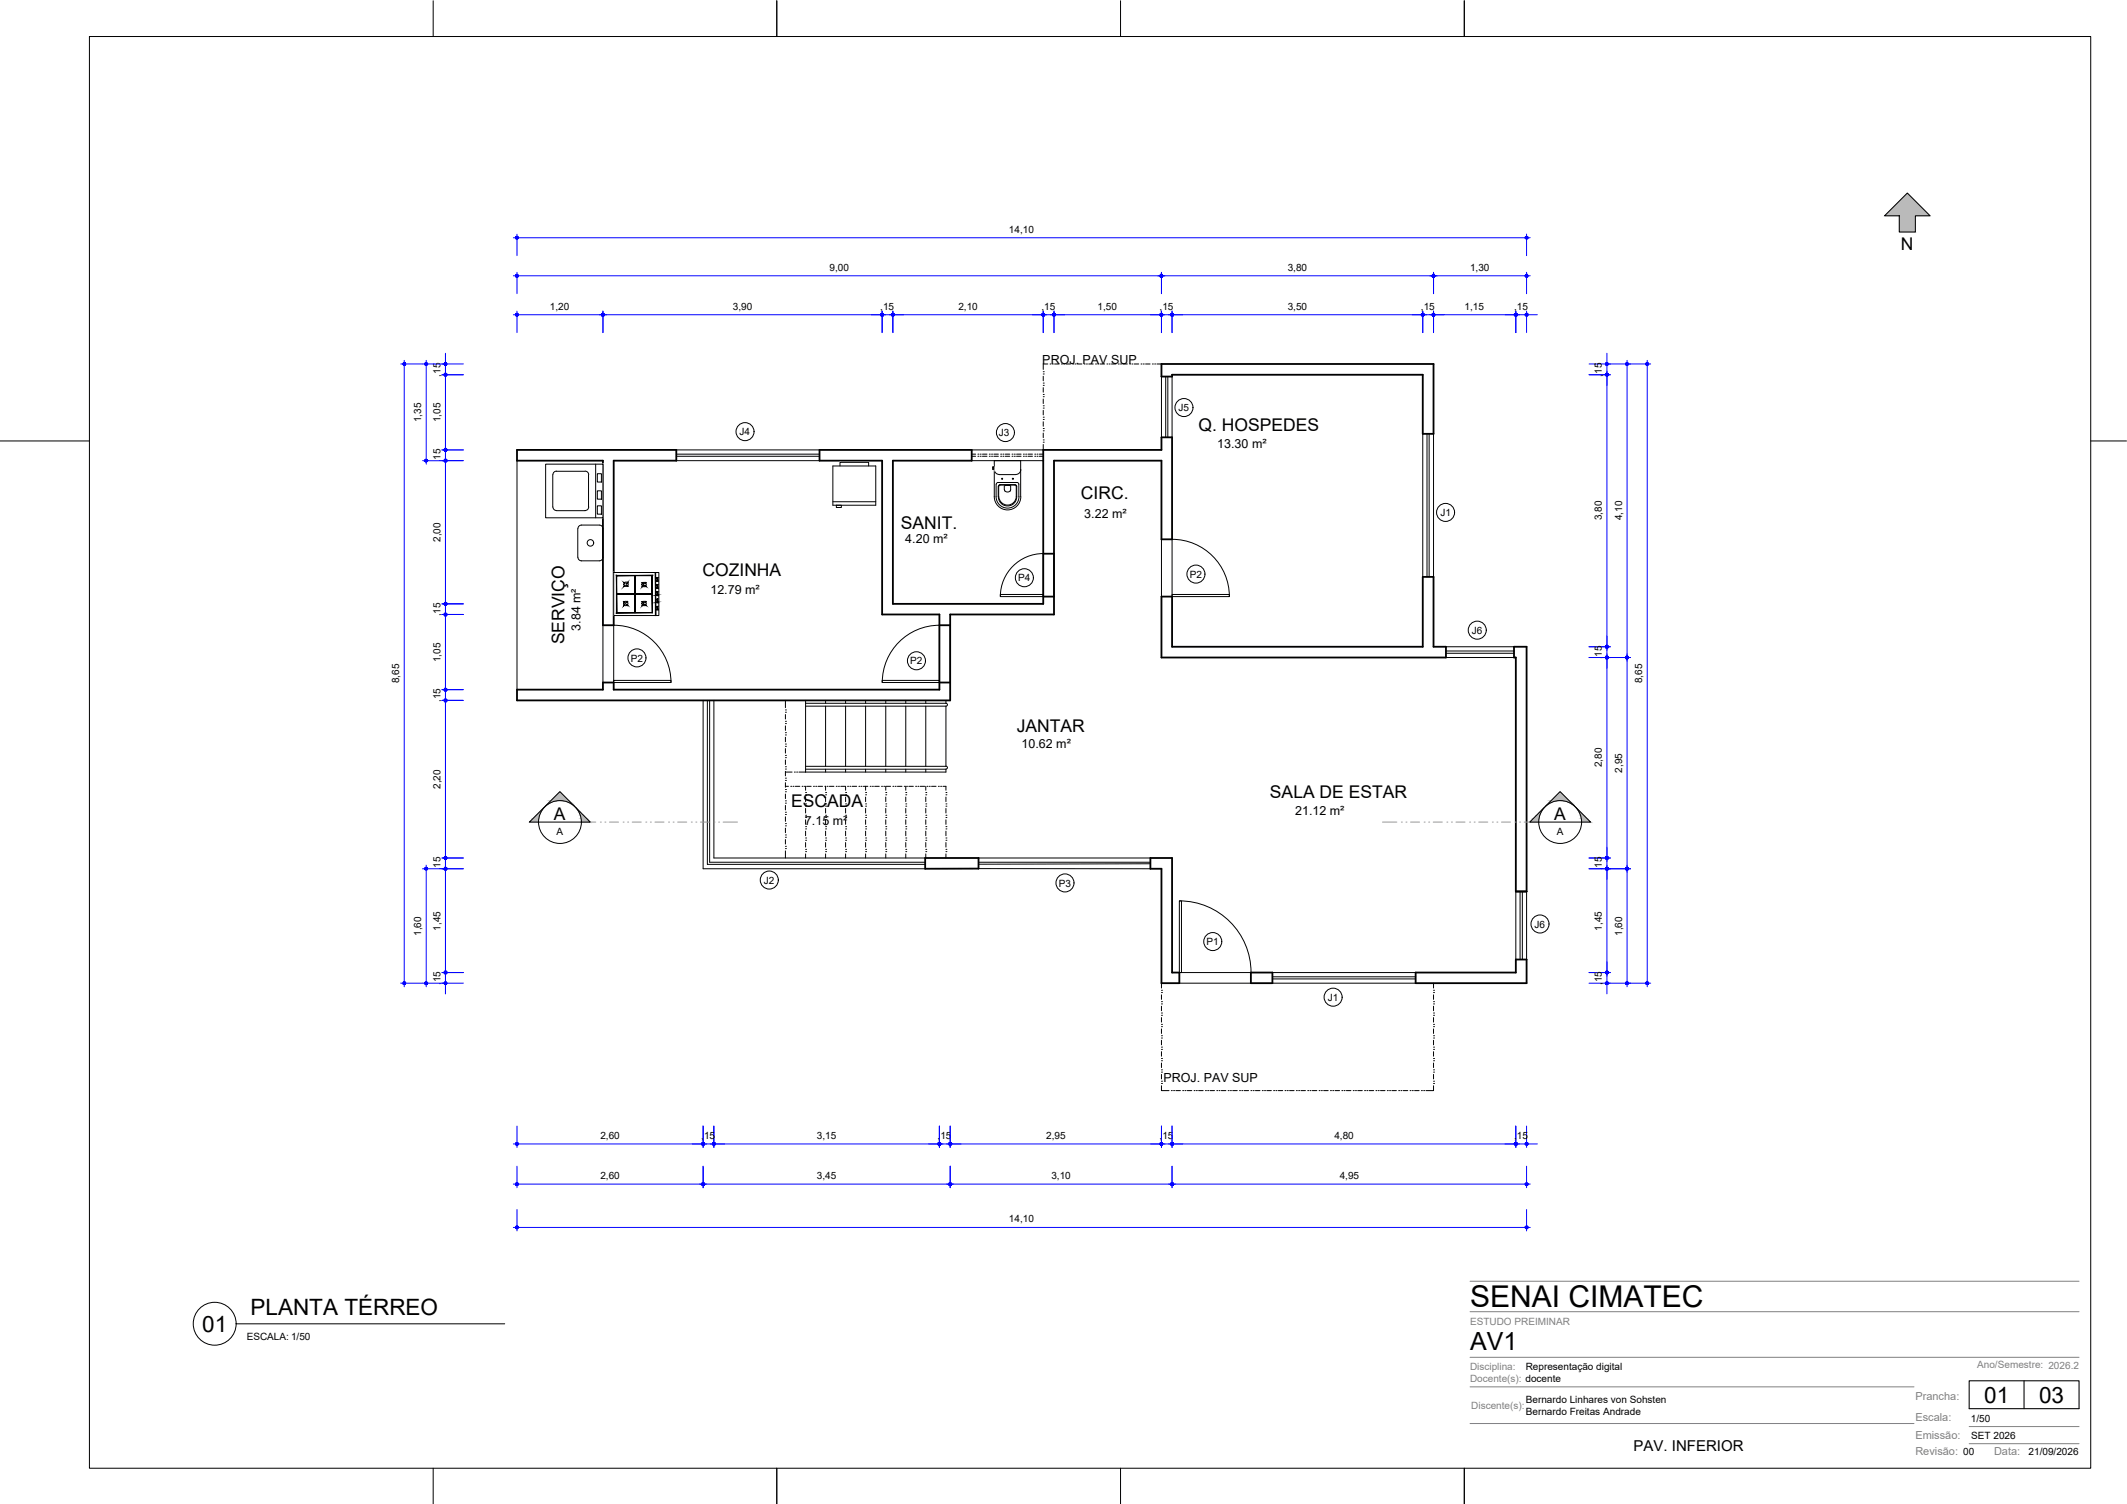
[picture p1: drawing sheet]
<svg xmlns="http://www.w3.org/2000/svg" width="594mm" height="420mm" viewBox="0 0 594 420" stroke-linecap="round" stroke-linejoin="round" font-family="sans-serif">
<defs><g id="words">
<text font-size="8.4" x="410.6" y="365.2">SENAI CIMATEC</text>
<text font-size="7" x="410.6" y="377.2">AV1</text>
<g font-size="6.3">
<text x="70" y="367.5">PLANTA TÉRREO</text>
<text x="56.5" y="372.1">01</text>
<text x="554.2" y="391.9">01</text>
<text x="569.5" y="391.9">03</text>
</g>
<g font-size="4.9">
<text x="530.9" y="69.8">N</text>
<text x="334.7" y="120.3">Q. HOSPEDES</text>
<text x="301.9" y="139.4">CIRC.</text>
<text x="251.6" y="147.7">SANIT.</text>
<text x="196.2" y="161">COZINHA</text>
<text x="157.7" y="180" transform="rotate(-90 157.7 180)">SERVIÇO</text>
<text x="284" y="204.5">JANTAR</text>
<text x="220.9" y="225.3">ESCADA</text>
<text x="354.7" y="222.9">SALA DE ESTAR</text>
<text x="154.7" y="229.2">A</text>
<text x="434.1" y="229.2">A</text>
</g>
<text font-size="4.2" x="456.3" y="405.4">PAV. INFERIOR</text>
<g font-size="3.5">
<text x="291.1" y="101.6">PROJ. PAV SUP</text>
<text x="340" y="125.2">13.30 m²</text>
<text x="302.9" y="144.7">3.22 m²</text>
<text x="252.9" y="151.8">4.20 m²</text>
<text x="198.4" y="165.8">12.79 m²</text>
<text x="162.1" y="176.2" transform="rotate(-90 162.1 176.2)">3.84 m²</text>
<text x="285.3" y="209.1">10.62 m²</text>
<text x="361.7" y="227.5">21.12 m²</text>
<text x="224.8" y="230.5">7.15 m²</text>
<text x="325" y="302.3">PROJ. PAV SUP</text>
</g>
<g font-size="3.1" fill="#808080">
<text x="535" y="391">Prancha:</text>
<text x="535" y="397">Escala:</text>
<text x="535" y="402">Emissão:</text>
<text x="535" y="406.5">Revisão: 00</text>
<text x="556.9" y="406.5">Data:</text>
</g>
<g font-size="2.8">
<text x="281.8" y="65">14,10</text>
<text x="231.7" y="75.6">9,00</text>
<text x="359.7" y="75.6">3,80</text>
<text x="410.6" y="75.6">1,30</text>
<text x="153.6" y="86.5">1,20</text>
<text x="204.7" y="86.5">3,90</text>
<text x="245.9" y="86.5">,15</text>
<text x="267.7" y="86.5">2,10</text>
<text x="290.9" y="86.5">,15</text>
<text x="306.6" y="86.5">1,50</text>
<text x="323.9" y="86.5">,15</text>
<text x="359.7" y="86.5">3,50</text>
<text x="396.9" y="86.5">,15</text>
<text x="409.1" y="86.5">1,15</text>
<text x="422.9" y="86.5">,15</text>
<text x="123" y="105.2" transform="rotate(-90 123 105.2)">,15</text>
<text x="447.4" y="105.2" transform="rotate(-90 447.4 105.2)">,15</text>
<text x="117.6" y="118" transform="rotate(-90 117.6 118)">1,35</text>
<text x="123" y="118" transform="rotate(-90 123 118)">1,05</text>
<text x="329.2" y="114.9">J5</text>
<text x="206.6" y="121.6">J4</text>
<text x="278.9" y="121.9">J3</text>
<text x="123" y="129.2" transform="rotate(-90 123 129.2)">,15</text>
<text x="402.3" y="144.1">J1</text>
<text x="447.4" y="145.4" transform="rotate(-90 447.4 145.4)">3,80</text>
<text x="453.1" y="145.3" transform="rotate(-90 453.1 145.3)">4,10</text>
<text x="123" y="151.4" transform="rotate(-90 123 151.4)">2,00</text>
<text x="332.3" y="161.4">P2</text>
<text x="284.4" y="162.4">P4</text>
<text x="123" y="172.2" transform="rotate(-90 123 172.2)">,15</text>
<text x="411.1" y="177">J6</text>
<text x="123" y="185" transform="rotate(-90 123 185)">1,05</text>
<text x="176.1" y="184.8">P2</text>
<text x="254.3" y="185.6">P2</text>
<text x="447.4" y="184.2" transform="rotate(-90 447.4 184.2)">,15</text>
<text x="111.5" y="190.9" transform="rotate(-90 111.5 190.9)">8,65</text>
<text x="458.7" y="190.9" transform="rotate(-90 458.7 190.9)">8,65</text>
<text x="123" y="196.2" transform="rotate(-90 123 196.2)">,15</text>
<text x="447.4" y="214.4" transform="rotate(-90 447.4 214.4)">2,80</text>
<text x="453.1" y="215.9" transform="rotate(-90 453.1 215.9)">2,95</text>
<text x="123" y="220.4" transform="rotate(-90 123 220.4)">2,20</text>
<text x="155.4" y="233.2">A</text>
<text x="434.8" y="233.2">A</text>
<text x="123" y="243.2" transform="rotate(-90 123 243.2)">,15</text>
<text x="447.4" y="243.2" transform="rotate(-90 447.4 243.2)">,15</text>
<text x="213.4" y="246.8">J2</text>
<text x="295.7" y="247.7">P3</text>
<text x="117.6" y="261.5" transform="rotate(-90 117.6 261.5)">1,60</text>
<text x="123" y="260" transform="rotate(-90 123 260)">1,45</text>
<text x="428.6" y="259.1">J6</text>
<text x="447.4" y="260" transform="rotate(-90 447.4 260)">1,45</text>
<text x="453.1" y="261.5" transform="rotate(-90 453.1 261.5)">1,60</text>
<text x="337" y="264.1">P1</text>
<text x="123" y="275.2" transform="rotate(-90 123 275.2)">,15</text>
<text x="447.4" y="275.2" transform="rotate(-90 447.4 275.2)">,15</text>
<text x="370.8" y="279.6">J1</text>
<text x="167.7" y="318.2">2,60</text>
<text x="195.9" y="318.2">,15</text>
<text x="228.2" y="318.2">3,15</text>
<text x="261.9" y="318.2">,15</text>
<text x="292.2" y="318.2">2,95</text>
<text x="323.9" y="318.2">,15</text>
<text x="372.7" y="318.2">4,80</text>
<text x="422.9" y="318.2">,15</text>
<text x="167.7" y="329.4">2,60</text>
<text x="228.2" y="329.4">3,45</text>
<text x="293.7" y="329.4">3,10</text>
<text x="374.2" y="329.4">4,95</text>
<text x="281.8" y="341.5">14,10</text>
<text x="68.9" y="374.4">ESCALA: 1/50</text>
<text x="426.1" y="382.7">Representação digital</text>
<text x="426.2" y="391.9">Bernardo Linhares von Sohsten</text>
<text x="426.2" y="395.2">Bernardo Freitas Andrade</text>
<text x="550.5" y="397.3">1/50</text>
<text x="550.6" y="402">SET 2026</text>
<text x="566.6" y="406.5">21/09/2026</text>
</g>
<g font-size="2.8" fill="#808080">
<text x="410.6" y="370.2">ESTUDO PREIMINAR</text>
<text x="410.6" y="382.7">Disciplina:</text>
<text x="552.2" y="382.1">Ano/Semestre: 2026.2</text>
<text x="410.6" y="386.2">Docente(s): docente</text>
<text x="410.9" y="393.6">Discente(s):</text>
</g>
</g></defs>
<!-- layer: ARQ_ALV CT -->
<g fill="none" stroke="#000" stroke-width=".51">
<path d="M324.4 101.7h76v19.5h-3v-16.5h-70v.5h-3zM144.4 125.7h44.5v3h-17.5v46h-3v-46h-24zM291.4 154.7h3M262.4 174.7h3M291.4 166.7h3M324.4 166.7h3v14h70v-19.5h3v19.5h3.5v3h-79.5zM144.4 192.7h24v-2h3v2h91v-21h-16v-43h-17.5v-3h42.5v3h-22v40h42v-43h33v-3.5h3v28.5h-3v-22h-30v43h-29v24h-121zM262.4 190.7h3M422.9 180.7h3.5v68.3h-3v-65.3h-.5zM258.4 239.7h14.9v3h-14.9zM321.3 239.7h6.1v32h2v3h-5v-32h-3.1zM349.4 271.7h6v3h-6z"/>
<path d="M395.4 271.7h28v-3.6h3v6.6h-31z"/>
</g>
<!-- layer: ARQ_GRADIL -->
<path d="M225 196.5h39.2l.4 .4-.4 .4h-39.2M225 214.1h39.2M264.2 214l.4 .4-.4 .4-39.2 .1" fill="none" stroke="#000" stroke-width=".28"/>
<!-- layer: ARQ_PISO -->
<g fill="none" stroke="#000" stroke-width=".28">
<path d="M144.4 128.7v64M294.4 154.7v12M324.4 150.7v16M327.4 150.7v16M327.4 150.7a16 16 0 0 1 16 15.9M168.4 174.7v16M265.4 174.7v16M279.4 166.6a11.9 11.9 0 0 1 12-11.9v12M187.4 190.6a16 16 0 0 0-16-15.9v16M225 195.7v20h39.2v-.8M230.6 195.7v.8M230.6 197.3v16.8"/>
<path d="M236.2 195.7v.8M236.2 197.3v16.8M241.8 195.7v.8M241.8 197.3v16.8M246.4 190.6a16 16 0 0 1 16-15.9v16M247.4 195.7v.8M247.4 197.3v16.8M253 195.7v.8M253 197.3v16.8M258.6 195.7v.8M258.6 197.3v16.8M264.2 195.7v.8"/>
<path d="M264.2 197.3v16.8M230.6 214.9v.8M236.2 214.9v.8M241.8 214.9v.8M247.4 214.9v.8M253 214.9v.8M258.6 214.9v.8M329.4 251.7a20 20 0 0 1 20 20h-20M329.4 274.7h20"/>
</g>
<!-- layer: ARQ_ALV VS -->
<g fill="none" stroke="#000" stroke-width=".28">
<path d="M324.4 105.2v17M327.4 105.2v17M188.9 128.7h40M188.9 125.7h40M271.4 128.7h20M271.4 125.7h20M397.4 121.2v40M400.4 121.2v40M196.4 195.7v47h62M199.4 195.7v44h59M403.9 180.7h19M403.9 183.7h19"/>
<path d="M273.3 239.7h48M273.3 242.7h48M423.4 249v19.1M426.4 249v19.1M355.4 271.7h40M355.4 274.7h40"/>
</g>
<!-- layer: ARQ_ESQ CT -->
<g fill="none" stroke="#000" stroke-width=".28">
<path d="M325.6 105.2v17M326.2 105.2v17M188.9 127.5h40M188.9 126.9h40M398.6 121.2v40M399.2 121.2v40M279.4 166.1h12v.6h-12zM327.4 166.1h16v.6h-16zM171.4 190.1h16v.6h-16zM197.6 195.7v45.8h60.8M198.2 195.7v45.2h60.2M246.4 190.1h16v.6h-16z"/>
<path d="M403.9 181.9h19M403.9 182.5h19M273.3 240.9h48M321.3 241.3l-48 .1M329.4 251.7h.6v20h-.6zM424.6 249v19.1M425.2 249v19.1M355.4 272.9h40M355.4 273.5h40"/>
</g>
<!-- layer: ARQ_PROJ SUP -->
<g fill="none" stroke="#000" stroke-width=".28">
<path d="M291.4 119.7h.1M291.4 117.2h.1M291.4 116.5h.1M291.4 114h.1M291.4 113.4h.1M291.4 110.8h.1M291.4 110.2h.1M291.4 107.7h.1M291.4 107h.1M291.4 104.5h.1M291.4 103.8h.1M291.4 105.1v1.3"/>
<path d="M291.4 108.3v1.3M291.4 111.5v1.2M291.4 114.6v1.3M291.4 117.8v1.3M292.7 101.7h-1.3v1.5M293.3 101.7h.1M293.9 101.7h.1M294.6 101.7h1.2M296.5 101.7h.1M297.1 101.7h.1M297.7 101.7h1.3M299.6 101.7h.1"/>
<path d="M300.3 101.7h.1M300.9 101.7h1.3M302.8 101.7h.1M303.4 101.7h.1M304.1 101.7h1.3M306 101.7h.1M306.6 101.7h.1M307.3 101.7h1.2M309.2 101.7h.1M309.8 101.7h.1M310.4 101.7h1.3M312.3 101.7h.1"/>
<path d="M313 101.7h.1M313.6 101.7h1.3M315.5 101.7h.1M316.1 101.7h.1M316.8 101.7h1.3M318.7 101.7h.1M319.3 101.7h.1M320 101.7h1.2M321.9 101.7h.1M322.5 101.7h.1M323.1 101.7h1.3M271.4 126.9h1.1"/>
<path d="M271.4 127.5h1.1M273.1 126.9h.1M273.1 127.5h.1M273.8 126.9h.1M273.8 127.5h.1M274.4 126.9h1.3M274.4 127.5h1.3M276.3 126.9h.1M276.3 127.5h.1M276.9 126.9h.1M276.9 127.5h.1M277.6 126.9h1.2"/>
<path d="M277.6 127.5h1.2M279.5 126.9h.1M279.5 127.5h.1M280.1 126.9h.1M280.1 127.5h.1M280.8 126.9h1.2M280.8 127.5h1.2M282.7 126.9h.1M282.7 127.5h.1M283.3 126.9h.1M283.3 127.5h.1M283.9 126.9h1.3"/>
<path d="M283.9 127.5h1.3M285.8 126.9h.1M285.8 127.5h.1M286.5 126.9h.1M286.5 127.5h.1M287.1 126.9h1.3M287.1 127.5h1.3M289 126.9h.1M289 127.5h.1M289.6 126.9h.1M289.6 127.5h.1M290.3 126.9h1.1"/>
<path d="M290.3 127.5h1.1M291.4 123.5h.1M291.4 122.9h.1M291.4 120.4h.1M291.4 121v1.3M291.4 124.2v1.5M219.4 199h.1M219.4 198.3h.1M219.4 195.7v2M219.4 199.6v1.3M219.4 218h.1M219.4 217.4h.1"/>
<path d="M219.4 214.8h.1M219.4 214.2h.1M219.4 211.7h.1M219.4 211h.1M219.4 208.5h.1M219.4 207.9h.1M219.4 205.3h.1M219.4 204.7h.1M219.4 202.1h.1M219.4 201.5h.1M219.4 202.8v1.2M219.4 206v1.2"/>
<path d="M219.4 209.1v1.3M219.4 212.3v1.3M219.4 215.5v1.2M219.4 218.7v1.2M219.4 219.7h.8M219.4 215.7h1.8M220.9 219.7h.1M221.5 219.7h.1M221.9 215.7h.1M222.1 219.7h1.3M222.5 215.7h.1M223.1 215.7h1.9"/>
<path d="M224 219.7h.1M224.7 219.7h.1M225 219.7v1.1M225.3 219.7h1.3M227.2 219.7h.1M227.8 219.7h.1M228.5 219.7h1.2M230.4 219.7h.1M230.6 219.7v1.1M231 219.7h.1M231.6 219.7h1.3M233.6 219.7h.1"/>
<path d="M234.2 219.7h.1M234.8 219.7h1.3M236.2 219.7v1.1M236.7 219.7h.1M237.4 219.7h.1M238 219.7h1.3M239.9 219.7h.1M240.5 219.7h.1M241.1 219.7h1.3M241.8 219.7v1.1M243 219.7h.1M243.7 219.7h.1"/>
<path d="M244.3 219.7h1.3M246.2 219.7h.1M246.8 219.7h.1M247.4 219.7v1.1M247.5 219.7h1.3M249.4 219.7h.1M250 219.7h.1M250.7 219.7h1.2M252.6 219.7h.1M253 219.7v1.1M253.2 219.7h.1M253.8 219.7h1.3"/>
<path d="M255.7 219.7h.1M256.4 219.7h.1M257 219.7h1.3M258.6 219.7v1.1M258.9 219.7h.1M259.5 219.7h.1M260.2 219.7h1.3M262.1 219.7h.1M262.7 219.7h.1M263.4 219.7h.8v1.1M219.4 237.1h.1M219.4 236.4h.1"/>
<path d="M219.4 233.9h.1M219.4 233.3h.1M219.4 230.7h.1M219.4 230.1h.1M219.4 227.5h.1M219.4 226.9h.1M219.4 224.4h.1M219.4 223.7h.1M219.4 221.2h.1M219.4 220.6h.1M219.4 221.8v1.3M219.4 225v1.3"/>
<path d="M219.4 228.2v1.2M219.4 231.4v1.2M219.4 234.5v1.3M219.4 237.7v2M225 237.9h.1M225 237.3h.1M225 234.7h.1M225 234.1h.1M225 231.6h.1M225 230.9h.1M225 228.4h.1M225 227.8h.1"/>
<path d="M225 225.2h.1M225 224.6h.1M225 222h.1M225 221.4h.1M225 222.7v1.2M225 225.8v1.3M225 229v1.3M225 232.2v1.3M225 235.4v1.2M225 238.5v1.2M230.6 237.9h.1M230.6 237.3h.1"/>
<path d="M230.6 234.7h.1M230.6 234.1h.1M230.6 231.6h.1M230.6 230.9h.1M230.6 228.4h.1M230.6 227.8h.1M230.6 225.2h.1M230.6 224.6h.1M230.6 222h.1M230.6 221.4h.1M230.6 222.7v1.2M230.6 225.8v1.3"/>
<path d="M230.6 229v1.3M230.6 232.2v1.3M230.6 235.4v1.2M230.6 238.5v1.2M236.2 237.9h.1M236.2 237.3h.1M236.2 234.7h.1M236.2 234.1h.1M236.2 231.6h.1M236.2 230.9h.1M236.2 228.4h.1M236.2 227.8h.1"/>
<path d="M236.2 225.2h.1M236.2 224.6h.1M236.2 222h.1M236.2 221.4h.1M236.2 222.7v1.2M236.2 225.8v1.3M236.2 229v1.3M236.2 232.2v1.3M236.2 235.4v1.2M236.2 238.5v1.2M241.8 237.9h.1M241.8 237.3h.1"/>
<path d="M241.8 234.7h.1M241.8 234.1h.1M241.8 231.6h.1M241.8 230.9h.1M241.8 228.4h.1M241.8 227.8h.1M241.8 225.2h.1M241.8 224.6h.1M241.8 222h.1M241.8 221.4h.1M241.8 222.7v1.2M241.8 225.8v1.3"/>
<path d="M241.8 229v1.3M241.8 232.2v1.3M241.8 235.4v1.2M241.8 238.5v1.2M247.4 237.9h.1M247.4 237.3h.1M247.4 234.7h.1M247.4 234.1h.1M247.4 231.6h.1M247.4 230.9h.1M247.4 228.4h.1M247.4 227.8h.1"/>
<path d="M247.4 225.2h.1M247.4 224.6h.1M247.4 222h.1M247.4 221.4h.1M247.4 222.7v1.2M247.4 225.8v1.3M247.4 229v1.3M247.4 232.2v1.3M247.4 235.4v1.2M247.4 238.5v1.2M253 237.9h.1M253 237.3h.1"/>
<path d="M253 234.7h.1M253 234.1h.1M253 231.6h.1M253 230.9h.1M253 228.4h.1M253 227.8h.1M253 225.2h.1M253 224.6h.1M253 222h.1M253 221.4h.1M253 222.7v1.2M253 225.8v1.3"/>
<path d="M253 229v1.3M253 232.2v1.3M253 235.4v1.2M253 238.5v1.2M258.6 237.9h.1M258.6 237.3h.1M258.6 234.7h.1M258.6 234.1h.1M258.6 231.6h.1M258.6 230.9h.1M258.6 228.4h.1M258.6 227.8h.1"/>
<path d="M258.6 225.2h.1M258.6 224.6h.1M258.6 222h.1M258.6 221.4h.1M258.6 222.7v1.2M258.6 225.8v1.3M258.6 229v1.3M258.6 232.2v1.3M258.6 235.4v1.2M258.6 238.5v1.2M264.2 237.9h.1M264.2 237.3h.1"/>
<path d="M264.2 234.7h.1M264.2 234.1h.1M264.2 231.6h.1M264.2 230.9h.1M264.2 228.4h.1M264.2 227.8h.1M264.2 225.2h.1M264.2 224.6h.1M264.2 222h.1M264.2 221.4h.1M264.2 222.7v1.2M264.2 225.8v1.3"/>
<path d="M264.2 229v1.3M264.2 232.2v1.3M264.2 235.4v1.2M264.2 238.5v1.2M324.4 276.6h.1M324.4 277.3h.1M324.4 279.8h.1M324.4 274.7v1.3M324.4 277.9v1.3M400.4 279.8h.1M400.4 277.3h.1M400.4 276.6h.1"/>
<path d="M400.4 274.7v1.3M400.4 277.9v1.3M324.4 280.5h.1M324.4 283h.1M324.4 283.6h.1M324.4 286.2h.1M324.4 286.8h.1M324.4 289.3h.1M324.4 290h.1M324.4 292.5h.1M324.4 293.2h.1M324.4 295.7h.1"/>
<path d="M324.4 296.3h.1M324.4 298.9h.1M324.4 299.5h.1M324.4 281.1v1.3M324.4 284.3v1.2M324.4 287.4v1.3M324.4 290.6v1.3M324.4 293.8v1.3M324.4 297v1.2M400.4 299.5h.1M400.4 298.9h.1M400.4 296.3h.1"/>
<path d="M400.4 295.7h.1M400.4 293.2h.1M400.4 292.5h.1M400.4 290h.1M400.4 289.3h.1M400.4 286.8h.1M400.4 286.2h.1M400.4 283.6h.1M400.4 283h.1M400.4 280.5h.1M400.4 281.1v1.3M400.4 284.3v1.2"/>
<path d="M400.4 287.4v1.3M400.4 290.6v1.3M400.4 293.8v1.3M400.4 297v1.2M324.4 302h.1M324.4 302.7h.1M324.4 303.3v1.4h2.1M324.4 300.1v1.3M327.2 304.7h.1M327.8 304.7h.1M328.4 304.7h1.3M330.3 304.7h.1"/>
<path d="M331 304.7h.1M331.6 304.7h1.3M333.5 304.7h.1M334.1 304.7h.1M334.8 304.7h1.2M336.7 304.7h.1M337.3 304.7h.1M337.9 304.7h1.3M339.9 304.7h.1M340.5 304.7h.1M341.1 304.7h1.3M343 304.7h.1"/>
<path d="M343.7 304.7h.1M344.3 304.7h1.3M346.2 304.7h.1M346.8 304.7h.1M347.5 304.7h1.2M349.4 304.7h.1M350 304.7h.1M350.6 304.7h1.3M352.6 304.7h.1M353.2 304.7h.1M353.8 304.7h1.3M355.7 304.7h.1"/>
<path d="M356.4 304.7h.1M357 304.7h1.3M358.9 304.7h.1M359.5 304.7h.1M360.2 304.7h1.2M362.1 304.7h.1M362.7 304.7h.1M363.3 304.7h1.3M365.3 304.7h.1M365.9 304.7h.1M366.5 304.7h1.3M368.4 304.7h.1"/>
<path d="M369.1 304.7h.1M369.7 304.7h1.3M371.6 304.7h.1M372.2 304.7h.1M372.9 304.7h1.2M374.8 304.7h.1M375.4 304.7h.1M376 304.7h1.3M378 304.7h.1M378.6 304.7h.1M379.2 304.7h1.3M381.1 304.7h.1"/>
<path d="M381.8 304.7h.1M382.4 304.7h1.3M384.3 304.7h.1M384.9 304.7h.1M385.6 304.7h1.2M387.5 304.7h.1M388.1 304.7h.1M388.7 304.7h1.3M390.7 304.7h.1M391.3 304.7h.1M391.9 304.7h1.3M393.8 304.7h.1"/>
<path d="M394.5 304.7h.1M395.1 304.7h1.3M397 304.7h.1M397.6 304.7h.1M400.4 303.3v1.4h-2.1M400.4 302.7h.1M400.4 302h.1M400.4 300.1v1.3"/>
</g>
<!-- layer: ARQ_MOB 01 -->
<g fill="#fff" stroke="#fff" stroke-width=".28">
<path d="M277.7 128.7l7.4 2.5v-2.5zM277.7 128.7l7.4 2.5h-7.4z"/>
<path d="M277.7 131.2l7.4 7.6v-7.6zM277.7 131.2l7.4 7.6h-7.4z"/>
<path d="M277.7 138.8l7.3 .6 .1-.6zM277.7 138.8l7.3 .6h-7.3z"/>
<path d="M277.7 139.4l7.1 .7 .2-.7zM277.7 139.4l7.1 .7h-6.9z"/>
<path d="M277.9 140.1l6.6 .6 .3-.6zM277.9 140.1l6.6 .6h-6.2z"/>
<path d="M278.3 140.7l5.8 .6 .4-.6zM278.3 140.7l5.8 .6h-5.5z"/>
<path d="M278.6 141.3l5 .4 .5-.4zM278.6 141.3l5 .4h-4.5z"/>
<path d="M279.1 141.7l3.9 .4 .6-.4zM279.1 141.7l3.9 .4h-3.3z"/>
<path d="M279.7 142.1l2.7 .2 .6-.2zM279.7 142.1l2.7 .2h-2z"/>
<path d="M280.4 142.3h2zM280.4 142.3l1.3 .2z"/>
<path d="M277.5 130.5l.2 .5v-.5zM277.5 130.5l.2 .5h-.2z"/>
<path d="M277.2 130.4l.3 .7v-.7zM277.2 130.4l.3 .7h-.3z"/>
<path d="M233.6 141.1v.7h1.4zM233.6 141.1h1.4v.7z"/>
<path d="M232.6 130.2v10.9h12zM232.6 130.2h12v10.9z"/>
<path d="M234.6 129.2v1h8zM234.6 129.2h8v1z"/>
<path d="M171.4 159.9v12.1h12.6zM171.4 159.9h12.6v12.1z"/>
<path d="M152.4 129.7v15l16-15zM152.4 144.7l16-15v15z"/>
</g>
<!-- layer: ARQ_SAN 02 -->
<path d="M277.2 130.4h.3v.7h-.3zM277.5 130.5h.2M277.5 131h.2M277.7 128.7h7.4v10a3.7 3.7 0 0 1-3.7 3.8 3.7 3.7 0 0 1-3.7-3.8zM277.7 131.2a1.38 1.38 0 0 0 1.4 1.3M278.2 135.3v3.4a3.2 3.2 0 0 0 3.2 3.2 3.2 3.2 0 0 0 3.2-3.2M278.3 135.3l.4-.5h5.4l.5 .5M279.1 132.6h4.6M284.6 135.3v3.5M285.1 131.2a1.38 1.38 0 0 1-1.4 1.3" fill="none" stroke="#000" stroke-width=".28"/>
<!-- layer: ARQ_SAN 01 -->
<g fill="none" stroke="#000" stroke-width=".28">
<path d="M278.8 135.9v2.9M278.8 135.9l.5-.5h4.4l.3 .5v2.9M278.8 138.8a2.56 2.56 0 0 0 2.6 2.6 2.56 2.56 0 0 0 2.6-2.6M279 135.7l.3-.2 4.4 .1 .1 .3v2.9a2.43 2.43 0 0 1-2.4 2.3 2.43 2.43 0 0 1-2.4-2.3zM280.5 135.8v1M280.5 135.7h1.8M282.3 135.8v1a.9 .9 0 0 1-.9 .7 .9 .9 0 0 1-.9-.7"/>
<circle cx="279.9" cy="133.8" r=".15"/>
<circle cx="282.9" cy="133.8" r=".15"/>
</g>
<!-- layer: ARQ_MOB 02 -->
<path d="M232.6 130.2h12v10.9h-12zM234.6 130.2v-1h8v1M232.6 140.2h12M233.6 141.1h1.4v.7h-1.4z" fill="none" stroke="#000" stroke-width=".28"/>
<!-- layer: ARQ_MOB 01 -->
<g fill="#000" stroke="#000" stroke-width=".28">
<path d="M183 159.9l.1 12.1zM183 159.9l.1 12.1z"/>
<path d="M174.2 168.1l.3 .2zM174.2 168.1l.3 .2z"/>
<path d="M174.2 162.7l.4 .2zM174.2 162.7l.4 .2z"/>
<path d="M174.5 168.8l-.3 .4zM174.5 168.8l-.3 .4z"/>
<path d="M174.5 163.5l-.2 .3zM174.5 163.5l-.2 .3z"/>
<path d="M175 168.3l.3-.3zM175.3 168l-.3 .4z"/>
<path d="M175 162.9l.3-.3zM175.3 162.6l-.2 .4z"/>
<path d="M175.1 168.8l.2 .3zM175 168.9l.3 .3z"/>
<path d="M175 163.5l.4 .3zM175 163.5l.4 .3z"/>
<path d="M177.3 160.8l.1 10.4zM177.3 160.8l.1 10.4z"/>
<path d="M179.3 168.1l.4 .2zM179.3 168.1l.4 .2z"/>
<path d="M179.3 162.8l.4 .2zM179.3 162.8l.4 .2z"/>
<path d="M179.6 168.8l-.2 .4zM179.6 168.8l-.2 .4z"/>
<path d="M179.6 163.5l-.2 .4zM179.6 163.5l-.2 .4z"/>
<path d="M180.1 168.3l.3-.3zM180.4 168l-.2 .4z"/>
<path d="M180.1 163l.3-.3zM180.4 162.7l-.2 .4z"/>
<path d="M180.2 168.8l.3 .3zM180.1 168.9l.3 .3z"/>
<path d="M180.1 163.6l.4 .2zM180.1 163.6l.3 .3z"/>
<path d="M172.3 166l9.9-.1zM172.3 165.9h9.9z"/>
<path d="M172.2 171.2l10-.1zM172.2 171.2l10-.1zM172.2 160.7v10.5zM172.2 160.7l.1 10.4zM172.2 160.7h10zM172.3 160.8l9.9-.1zM182.1 160.8l.1 10.4v-10.5zM182.1 160.8l.1 10.4z"/>
<path d="M183.1 170.3h.5zM183.1 170.3h.6zM183.6 169.5l.1 .8zM183.6 169.5l.1 .8zM183.1 169.5l.6-.1zM183.1 169.4h.6z"/>
<path d="M183.1 168.2h.5zM183.1 168.4h.6zM183.6 167.5l.1 .9zM183.7 167.4v1zM183.1 167.5l.6-.1zM183.1 167.4h.6z"/>
<path d="M183.1 164.3h.5zM183.1 164.3h.6zM183.6 163.5l.1 .8zM183.6 163.5l.1 .8zM183.1 163.5l.6-.1zM183.1 163.4h.6z"/>
<path d="M183.1 162.3h.5zM183.1 162.3h.6zM183.6 161.5l.1 .8zM183.6 161.5l.1 .8zM183.1 161.5l.6-.1zM183.1 161.4h.6z"/>
<path d="M183.1 166.2h.5zM183.1 166.4h.6zM183.6 165.5l.1 .9zM183.6 165.5l.1 .9zM183.1 165.5l.6-.1zM183.1 165.4h.6z"/>
</g>
<g fill="none" stroke="#000" stroke-width=".28">
<path d="M152.4 129.7h16v15h-16zM154.4 132.6v9M155.4 131.7h8M155.4 131.6a.99 .99 0 0 0-1 1M163.4 131.6a.99 .99 0 0 1 1 1M164.4 132.6v9.1M166.4 129.7v15M166.8 132.3h1.2v2.4h-1.2zM166.8 137.1h1.2v2.3h-1.2zM154.4 141.6a.99 .99 0 0 0 1 1l8.1 .1M161.4 147.7v8M161.4 147.7a1 1 0 0 1 1-1h5a1 1 0 0 1 1 1v8a1 1 0 0 1-1 1h-5a.99 .99 0 0 1-1-1"/>
<path d="M164.4 141.6l-.3 .7-.8 .3M166.8 141.3h1.2v2.3h-1.2zM171.4 159.9h12.6v12.1h-12.6zM183.4 161.5v.7M183.4 163.4v.9M183.4 165.4v.8M183.4 167.5v.7M183.4 169.5v.7"/>
<circle cx="164.9" cy="151.7" r=".91"/>
<circle cx="174.8" cy="168.6" r=".61"/>
<circle cx="174.9" cy="163.2" r=".61"/>
<circle cx="179.9" cy="163.3" r=".61"/>
<circle cx="179.9" cy="168.6" r=".61"/>
</g>
<!-- layer: SIMB_02 -->
<g fill="none" stroke="#000" stroke-width=".28">
<path d="M66 369.8h75"/>
<circle cx="330.7" cy="113.9" r="2.52"/>
<circle cx="208.1" cy="120.6" r="2.52"/>
<circle cx="280.8" cy="120.8" r="2.52"/>
<circle cx="403.8" cy="143.1" r="2.52"/>
<circle cx="286.1" cy="161.4" r="2.52"/>
<circle cx="334" cy="160.4" r="2.52"/>
<circle cx="412.6" cy="176" r="2.52"/>
<circle cx="177.9" cy="183.8" r="2.52"/>
<circle cx="256" cy="184.6" r="2.52"/>
<circle cx="214.9" cy="245.9" r="2.52"/>
<circle cx="297.5" cy="246.7" r="2.52"/>
<circle cx="430.1" cy="258.1" r="2.52"/>
<circle cx="338.7" cy="263" r="2.52"/>
<circle cx="372.3" cy="278.6" r="2.52"/>
<circle cx="60" cy="369.8" r="6"/>
</g>
<!-- layer: ARQ_COTA_AZUL -->
<g fill="none" stroke="#00f" stroke-width=".28">
<path d="M143.4 77h284M143.4 66.4h284M144.4 65.4v6M144.4 76.1v5.9M324.4 76.1v5.9M400.4 76.1v5.9M426.4 65.4v6M426.4 76.1v5.9M124.4 98.7v9M143.4 87.9h104M144.4 86.9v6M168.4 86.9v6"/>
<path d="M243.4 87.9h9M246.4 86.9v6M248.4 87.9h44M249.4 86.9v6M288.4 87.9h9M291.4 86.9v6M293.4 87.9h32M294.4 86.9v6M321.4 87.9h9M324.4 86.9v6M326.4 87.9h72M327.4 86.9v6"/>
<path d="M394.4 87.9h9M397.4 86.9v6M399.4 87.9h25M400.4 86.9v6M420.4 87.9h9M423.4 86.9v6M426.4 86.9v6M448.8 98.7v9M111.9 101.7h6M112.9 100.7v175M118 101.7h11.4M119 100.7v29"/>
<path d="M123.4 104.7h6M124.4 103.7v23M443.8 101.7h17.3M443.8 104.7h6M448.8 103.7v78M454.4 100.7v175M460.1 100.7v175M118 128.7h11.4M123.4 125.7h6M124.4 122.7v9M124.4 127.7v42M123.4 168.7h6"/>
<path d="M123.4 171.7h6M124.4 165.7v9M124.4 170.7v23M448.8 177.7v9M123.4 192.7h6M123.4 195.7h6M124.4 189.7v9M124.4 194.7v46M443.8 180.7h6M443.8 183.7h11.6M448.8 182.7v58M123.4 239.7h6"/>
<path d="M124.4 236.7v9M443.8 239.7h6M448.8 236.7v9M118 242.7h11.4M119 241.7v34M124.4 241.7v31M443.8 242.7h11.6M448.8 241.7v31M111.9 274.7h6M118 274.7h11.4M123.4 271.7h6M124.4 268.7v9"/>
<path d="M443.8 271.7h6M443.8 274.7h17.3M448.8 268.7v9M143.4 319.6h54M144.4 314.6v5.9M193.4 319.6h9M196.4 314.6v5.9M198.4 319.6h65M199.4 314.6v5.9M259.4 319.6h9M262.4 314.6v5.9M264.4 319.6h61"/>
<path d="M265.4 314.6v5.9M321.4 319.6h9M324.4 314.6v5.9M326.4 319.6h98M327.4 314.6v5.9M420.4 319.6h9M423.4 314.6v5.9M426.4 314.6v5.9M143.4 330.8h284M144.4 325.8v6M144.4 337.9v6M196.4 325.8v6"/>
<path d="M265.4 325.8v6M327.4 325.8v6M426.4 325.8v6M426.4 337.9v6M143.4 342.9h284"/>
</g>
<g fill="#00f" stroke="#00f" stroke-width=".28">
<path d="M262.4 319.6h.4l-.1-.2zM262.6 319.2l.1 .2-.3 .2zM262.4 319.2v.4l.2-.4z"/>
<path d="M262.2 319.2l.2 .4v-.4zM262 319.4l.2-.2 .2 .4zM262 319.4v.2h.4z"/>
<path d="M262 319.6v.1l.4-.1zM262 319.7l.4-.1-.2 .3zM262.4 319.6l-.2 .3 .2 .1z"/>
<path d="M262.4 319.6v.4l.2-.1zM262.4 319.6l.3 .1-.1 .2zM262.4 319.6l.3 .1 .1-.1z"/>
<path d="M265 319.6v.1l.4-.1zM265 319.7l.4-.1-.2 .3zM265.4 319.6l-.2 .3 .2 .1z"/>
<path d="M265.4 319.6v.4l.2-.1zM265.4 319.6l.3 .1-.1 .2zM265.4 319.6l.3 .1 .1-.1z"/>
<path d="M265.4 319.6h.4l-.1-.2zM265.6 319.2l.1 .2-.3 .2zM265.4 319.2v.4l.2-.4z"/>
<path d="M265.2 319.2l.2 .4v-.4zM265 319.4l.2-.2 .2 .4zM265 319.4v.2h.4z"/>
<path d="M265 319.6v.1l.4-.1zM265 319.7l.4-.1-.2 .3zM265.4 319.6l-.2 .3 .2 .1z"/>
<path d="M265.4 319.6v.4l.2-.1zM265.4 319.6l.3 .1-.1 .2zM265.4 319.6l.3 .1 .1-.1z"/>
<path d="M265.4 319.6h.4l-.1-.2zM265.6 319.2l.1 .2-.3 .2zM265.4 319.2v.4l.2-.4z"/>
<path d="M265.2 319.2l.2 .4v-.4zM265 319.4l.2-.2 .2 .4zM265 319.4v.2h.4z"/>
<path d="M324.4 319.6h.3v-.2zM324.6 319.2l.1 .2-.3 .2zM324.4 319.2v.4l.2-.4z"/>
<path d="M324.2 319.2l.2 .4v-.4zM324.1 319.4l.1-.2 .2 .4zM324.1 319.4l-.1 .2h.4z"/>
<path d="M324 319.6l.1 .1 .3-.1zM324.1 319.7l.3-.1-.2 .3zM324.4 319.6l-.2 .3 .2 .1z"/>
<path d="M324.4 319.6v.4l.2-.1zM324.4 319.6l.3 .1-.1 .2zM324.4 319.6l.3 .1v-.1z"/>
<path d="M324.4 319.6h.3v-.2zM324.6 319.2l.1 .2-.3 .2zM324.4 319.2v.4l.2-.4z"/>
<path d="M324.2 319.2l.2 .4v-.4zM324.1 319.4l.1-.2 .2 .4zM324.1 319.4l-.1 .2h.4z"/>
<path d="M324 319.6l.1 .1 .3-.1zM324.1 319.7l.3-.1-.2 .3zM324.4 319.6l-.2 .3 .2 .1z"/>
<path d="M324.4 319.6v.4l.2-.1zM324.4 319.6l.3 .1-.1 .2zM324.4 319.6l.3 .1v-.1z"/>
<path d="M327 319.6l.1 .1 .3-.1zM327.1 319.7l.3-.1-.2 .3zM327.4 319.6l-.2 .3 .2 .1z"/>
<path d="M327.4 319.6v.4l.2-.1zM327.4 319.6l.3 .1-.1 .2zM327.4 319.6l.3 .1v-.1z"/>
<path d="M327.4 319.6h.3v-.2zM327.6 319.2l.1 .2-.3 .2zM327.4 319.2v.4l.2-.4z"/>
<path d="M327.2 319.2l.2 .4v-.4zM327.2 319.2l.2 .4-.3-.2zM327.1 319.4l-.1 .2h.4z"/>
<path d="M327 319.6l.1 .1 .3-.1zM327.1 319.7l.3-.1-.2 .3zM327.4 319.6l-.2 .3 .2 .1z"/>
<path d="M327.4 319.6v.4l.2-.1zM327.4 319.6l.3 .1-.1 .2zM327.4 319.6l.3 .1v-.1z"/>
<path d="M327.4 319.6h.3v-.2zM327.6 319.2l.1 .2-.3 .2zM327.4 319.2v.4l.2-.4z"/>
<path d="M327.2 319.2l.2 .4v-.4zM327.2 319.2l.2 .4-.3-.2zM327.1 319.4l-.1 .2h.4z"/>
<path d="M423.4 319.6h.4l-.1-.2zM423.6 319.2l.1 .2-.3 .2zM423.4 319.2v.4l.2-.4z"/>
<path d="M423.2 319.2l.2 .4v-.4zM423 319.4l.2-.2 .2 .4zM423 319.4v.2h.4z"/>
<path d="M423 319.6v.1l.4-.1zM423 319.7l.4-.1-.2 .3zM423.4 319.6l-.2 .3 .2 .1z"/>
<path d="M423.4 319.6v.4l.2-.1zM423.4 319.6l.3 .1-.1 .2zM423.4 319.6l.3 .1 .1-.1z"/>
<path d="M423.4 319.6h.4l-.1-.2zM423.6 319.2l.1 .2-.3 .2zM423.4 319.2v.4l.2-.4z"/>
<path d="M423.2 319.2l.2 .4v-.4zM423 319.4l.2-.2 .2 .4zM423 319.4v.2h.4z"/>
<path d="M423 319.6v.1l.4-.1zM423 319.7l.4-.1-.2 .3zM423.4 319.6l-.2 .3 .2 .1z"/>
<path d="M423.4 319.6v.4l.2-.1zM423.4 319.6l.3 .1-.1 .2zM423.4 319.6l.3 .1 .1-.1z"/>
<path d="M426 319.6v.1l.4-.1zM426 319.7l.4-.1-.2 .3zM426.4 319.6l-.2 .3 .2 .1z"/>
<path d="M426.4 319.6v.4l.2-.1zM426.4 319.6l.3 .1-.1 .2zM426.4 319.6l.3 .1 .1-.1z"/>
<path d="M426.4 319.6h.4l-.1-.2zM426.6 319.2l.1 .2-.3 .2zM426.4 319.2v.4l.2-.4z"/>
<path d="M426.2 319.2l.2 .4v-.4zM426 319.4l.2-.2 .2 .4zM426 319.4v.2h.4z"/>
<path d="M144 330.8l.1 .2 .3-.2zM144.1 331l.3-.2-.2 .3zM144.4 330.8l-.2 .3 .2 .1z"/>
<path d="M144.4 330.8v.4l.2-.1zM144.4 330.8l.3 .2-.1 .1zM144.4 330.8l.3 .2 .1-.2z"/>
<path d="M144.4 330.8h.4l-.1-.2zM144.6 330.5l.1 .1-.3 .2zM144.4 330.5v.3l.2-.3z"/>
<path d="M144.2 330.5l.2 .3v-.3zM144.2 330.5l.2 .3-.3-.2zM144.1 330.6l-.1 .2h.4z"/>
<path d="M196.4 330.8h.4l-.1-.2zM196.6 330.5l.1 .1-.3 .2zM196.4 330.5v.3l.2-.3z"/>
<path d="M196.2 330.5l.2 .3v-.3zM196 330.6l.2-.1 .2 .3zM196 330.6v.2h.4z"/>
<path d="M196 330.8v.2l.4-.2zM196 331l.4-.2-.2 .3zM196.4 330.8l-.2 .3 .2 .1z"/>
<path d="M196.4 330.8v.4l.2-.1zM196.4 330.8l.3 .2-.1 .1zM196.4 330.8l.3 .2 .1-.2z"/>
<path d="M196 330.8v.2l.4-.2zM196 331l.4-.2-.2 .3zM196.4 330.8l-.2 .3 .2 .1z"/>
<path d="M196.4 330.8v.4l.2-.1zM196.4 330.8l.3 .2-.1 .1zM196.4 330.8l.3 .2 .1-.2z"/>
<path d="M196.4 330.8h.4l-.1-.2zM196.6 330.5l.1 .1-.3 .2zM196.4 330.5v.3l.2-.3z"/>
<path d="M196.2 330.5l.2 .3v-.3zM196 330.6l.2-.1 .2 .3zM196 330.6v.2h.4z"/>
<path d="M265.4 330.8h.4l-.1-.2zM265.6 330.5l.1 .1-.3 .2zM265.4 330.5v.3l.2-.3z"/>
<path d="M265.2 330.5l.2 .3v-.3zM265 330.6l.2-.1 .2 .3zM265 330.6v.2h.4z"/>
<path d="M265 330.8v.2l.4-.2zM265 331l.4-.2-.2 .3zM265.4 330.8l-.2 .3 .2 .1z"/>
<path d="M265.4 330.8v.4l.2-.1zM265.4 330.8l.3 .2-.1 .1zM265.4 330.8l.3 .2 .1-.2z"/>
<path d="M265 330.8v.2l.4-.2zM265 331l.4-.2-.2 .3zM265.4 330.8l-.2 .3 .2 .1z"/>
<path d="M265.4 330.8v.4l.2-.1zM265.4 330.8l.3 .2-.1 .1zM265.4 330.8l.3 .2 .1-.2z"/>
<path d="M265.4 330.8h.4l-.1-.2zM265.6 330.5l.1 .1-.3 .2zM265.4 330.5v.3l.2-.3z"/>
<path d="M265.2 330.5l.2 .3v-.3zM265 330.6l.2-.1 .2 .3zM265 330.6v.2h.4z"/>
<path d="M327.4 330.8h.3v-.2zM327.6 330.5l.1 .1-.3 .2zM327.4 330.5v.3l.2-.3z"/>
<path d="M327.2 330.5l.2 .3v-.3zM327.2 330.5l.2 .3-.3-.2zM327.1 330.6l-.1 .2h.4z"/>
<path d="M327 330.8l.1 .2 .3-.2zM327.1 331l.3-.2-.2 .3zM327.4 330.8l-.2 .3 .2 .1z"/>
<path d="M327.4 330.8v.4l.2-.1zM327.4 330.8l.3 .2-.1 .1zM327.4 330.8l.3 .2v-.2z"/>
<path d="M327 330.8l.1 .2 .3-.2zM327.1 331l.3-.2-.2 .3zM327.4 330.8l-.2 .3 .2 .1z"/>
<path d="M327.4 330.8v.4l.2-.1zM327.4 330.8l.3 .2-.1 .1zM327.4 330.8l.3 .2v-.2z"/>
<path d="M327.4 330.8h.3v-.2zM327.6 330.5l.1 .1-.3 .2zM327.4 330.5v.3l.2-.3z"/>
<path d="M327.2 330.5l.2 .3v-.3zM327.2 330.5l.2 .3-.3-.2zM327.1 330.6l-.1 .2h.4z"/>
<path d="M426.4 330.8h.4l-.1-.2zM426.6 330.5l.1 .1-.3 .2zM426.4 330.5v.3l.2-.3z"/>
<path d="M426.2 330.5l.2 .3v-.3zM426 330.6l.2-.1 .2 .3zM426 330.6v.2h.4z"/>
<path d="M426 330.8v.2l.4-.2zM426 331l.4-.2-.2 .3zM426.4 330.8l-.2 .3 .2 .1z"/>
<path d="M426.4 330.8v.4l.2-.1zM426.4 330.8l.3 .2-.1 .1zM426.4 330.8l.3 .2 .1-.2z"/>
<path d="M144 342.9l.1 .2 .3-.2zM144.1 343.1l.3-.2-.2 .3zM144.4 342.9l-.2 .3 .2 .1z"/>
<path d="M144.4 342.9v.4l.2-.1zM144.4 342.9l.3 .2-.1 .1zM144.4 342.9l.3 .2 .1-.2z"/>
<path d="M144.4 342.9h.4l-.1-.2zM144.6 342.6l.1 .1-.3 .2zM144.4 342.5v.4l.2-.3z"/>
<path d="M144.2 342.6l.2 .3v-.4zM144.2 342.6l.2 .3-.3-.2zM144.1 342.7l-.1 .2h.4z"/>
<path d="M426.4 342.9h.4l-.1-.2zM426.6 342.6l.1 .1-.3 .2zM426.4 342.5v.4l.2-.3z"/>
<path d="M426.2 342.6l.2 .3v-.4zM426 342.7l.2-.1 .2 .3zM426 342.7v.2h.4z"/>
<path d="M426 342.9v.2l.4-.2zM426 343.1l.4-.2-.2 .3zM426.4 342.9l-.2 .3 .2 .1z"/>
<path d="M426.4 342.9v.4l.2-.1zM426.4 342.9l.3 .2-.1 .1zM426.4 342.9l.3 .2 .1-.2z"/>
<path d="M262.4 319.6h.4l-.1-.2zM262.6 319.2l.1 .2-.3 .2zM262.4 319.2v.4l.2-.4z"/>
<path d="M262.2 319.2l.2 .4v-.4zM262 319.4l.2-.2 .2 .4zM262 319.4v.2h.4z"/>
<path d="M262 319.6v.1l.4-.1zM262 319.7l.4-.1-.2 .3zM262.4 319.6l-.2 .3 .2 .1z"/>
<path d="M262.4 319.6v.4l.2-.1zM262.4 319.6l.3 .1-.1 .2zM262.4 319.6l.3 .1 .1-.1z"/>
<path d="M199 319.6l.1 .1 .3-.1zM199.1 319.7l.3-.1-.2 .3zM199.4 319.6l-.2 .3 .2 .1z"/>
<path d="M199.4 319.6v.4l.2-.1zM199.4 319.6l.3 .1-.1 .2zM199.4 319.6l.3 .1 .1-.1z"/>
<path d="M199.4 319.6h.4l-.1-.2zM199.6 319.2l.1 .2-.3 .2zM199.4 319.2v.4l.2-.4z"/>
<path d="M199.2 319.2l.2 .4v-.4zM199.1 319.4l.1-.2 .2 .4zM199.1 319.4l-.1 .2h.4z"/>
<path d="M199 319.6l.1 .1 .3-.1zM199.1 319.7l.3-.1-.2 .3zM199.4 319.6l-.2 .3 .2 .1z"/>
<path d="M199.4 319.6v.4l.2-.1zM199.4 319.6l.3 .1-.1 .2zM199.4 319.6l.3 .1 .1-.1z"/>
<path d="M199.4 319.6h.4l-.1-.2zM199.6 319.2l.1 .2-.3 .2zM199.4 319.2v.4l.2-.4z"/>
<path d="M199.2 319.2l.2 .4v-.4zM199.1 319.4l.1-.2 .2 .4zM199.1 319.4l-.1 .2h.4z"/>
<path d="M196.4 319.6h.4l-.1-.2zM196.6 319.2l.1 .2-.3 .2zM196.4 319.2v.4l.2-.4z"/>
<path d="M196.2 319.2l.2 .4v-.4zM196 319.4l.2-.2 .2 .4zM196 319.4v.2h.4z"/>
<path d="M196 319.6v.1l.4-.1zM196 319.7l.4-.1-.2 .3zM196.4 319.6l-.2 .3 .2 .1z"/>
<path d="M196.4 319.6v.4l.2-.1zM196.4 319.6l.3 .1-.1 .2zM196.4 319.6l.3 .1 .1-.1z"/>
<path d="M196.4 319.6h.4l-.1-.2zM196.6 319.2l.1 .2-.3 .2zM196.4 319.2v.4l.2-.4z"/>
<path d="M196.2 319.2l.2 .4v-.4zM196 319.4l.2-.2 .2 .4zM196 319.4v.2h.4z"/>
<path d="M196 319.6v.1l.4-.1zM196 319.7l.4-.1-.2 .3zM196.4 319.6l-.2 .3 .2 .1z"/>
<path d="M196.4 319.6v.4l.2-.1zM196.4 319.6l.3 .1-.1 .2zM196.4 319.6l.3 .1 .1-.1z"/>
<path d="M144 319.6l.1 .1 .3-.1zM144.1 319.7l.3-.1-.2 .3zM144.4 319.6l-.2 .3 .2 .1z"/>
<path d="M144.4 319.6v.4l.2-.1zM144.4 319.6l.3 .1-.1 .2zM144.4 319.6l.3 .1 .1-.1z"/>
<path d="M144.4 319.6h.4l-.1-.2zM144.6 319.2l.1 .2-.3 .2zM144.4 319.2v.4l.2-.4z"/>
<path d="M144.2 319.2l.2 .4v-.4zM144.2 319.2l.2 .4-.3-.2zM144.1 319.4l-.1 .2h.4z"/>
<path d="M144 87.9l.1 .2 .3-.2zM144.1 88.1l.3-.2-.2 .4zM144.4 87.9l-.2 .4h.2z"/>
<path d="M144.4 87.9v.4h.2zM144.4 87.9l.3 .2-.1 .2zM144.4 87.9l.3 .2 .1-.2z"/>
<path d="M144.4 87.9h.4l-.1-.2zM144.6 87.6l.1 .1-.3 .2zM144.4 87.5v.4l.2-.3z"/>
<path d="M144.2 87.6l.2 .3v-.4zM144.1 87.7l.1-.1 .2 .3zM144.1 87.7l-.1 .2h.4z"/>
<path d="M168.4 87.9h.4l-.1-.2zM168.6 87.6l.1 .1-.3 .2zM168.4 87.5v.4l.2-.3z"/>
<path d="M168.2 87.6l.2 .3v-.4zM168.1 87.7l.1-.1 .2 .3zM168.1 87.7l-.1 .2h.4z"/>
<path d="M168 87.9l.1 .2 .3-.2zM168.1 88.1l.3-.2-.2 .4zM168.4 87.9l-.2 .4h.2z"/>
<path d="M168.4 87.9v.4h.2zM168.4 87.9l.3 .2-.1 .2zM168.4 87.9l.3 .2 .1-.2z"/>
<path d="M168 87.9l.1 .2 .3-.2zM168.1 88.1l.3-.2-.2 .4zM168.4 87.9l-.2 .4h.2z"/>
<path d="M168.4 87.9v.4h.2zM168.4 87.9l.3 .2-.1 .2zM168.4 87.9l.3 .2 .1-.2z"/>
<path d="M168.4 87.9h.4l-.1-.2zM168.6 87.6l.1 .1-.3 .2zM168.4 87.5v.4l.2-.3z"/>
<path d="M168.2 87.6l.2 .3v-.4zM168.1 87.7l.1-.1 .2 .3zM168.1 87.7l-.1 .2h.4z"/>
<path d="M246.4 87.9h.4l-.1-.2zM246.6 87.6l.1 .1-.3 .2zM246.4 87.5v.4l.2-.3z"/>
<path d="M246.2 87.6l.2 .3v-.4zM246 87.7l.2-.1 .2 .3zM246 87.7v.2h.4z"/>
<path d="M246 87.9v.2l.4-.2zM246 88.1l.4-.2-.2 .4zM246.4 87.9l-.2 .4h.2z"/>
<path d="M246.4 87.9v.4h.2zM246.4 87.9l.3 .2-.1 .2zM246.4 87.9l.3 .2 .1-.2z"/>
<path d="M246.4 87.9h.4l-.1-.2zM246.6 87.6l.1 .1-.3 .2zM246.4 87.5v.4l.2-.3z"/>
<path d="M246.2 87.6l.2 .3v-.4zM246 87.7l.2-.1 .2 .3zM246 87.7v.2h.4z"/>
<path d="M246 87.9v.2l.4-.2zM246 88.1l.4-.2-.2 .4zM246.4 87.9l-.2 .4h.2z"/>
<path d="M246.4 87.9v.4h.2zM246.4 87.9l.3 .2-.1 .2zM246.4 87.9l.3 .2 .1-.2z"/>
<path d="M249 87.9v.2l.4-.2zM249 88.1l.4-.2-.2 .4zM249.4 87.9l-.2 .4h.2z"/>
<path d="M249.4 87.9v.4h.2zM249.4 87.9l.3 .2-.1 .2zM249.4 87.9l.3 .2 .1-.2z"/>
<path d="M249.4 87.9h.4l-.1-.2zM249.6 87.6l.1 .1-.3 .2zM249.4 87.5v.4l.2-.3z"/>
<path d="M249.2 87.6l.2 .3v-.4zM249 87.7l.2-.1 .2 .3zM249 87.7v.2h.4z"/>
<path d="M249 87.9v.2l.4-.2zM249 88.1l.4-.2-.2 .4zM249.4 87.9l-.2 .4h.2z"/>
<path d="M249.4 87.9v.4h.2zM249.4 87.9l.3 .2-.1 .2zM249.4 87.9l.3 .2 .1-.2z"/>
<path d="M249.4 87.9h.4l-.1-.2zM249.6 87.6l.1 .1-.3 .2zM249.4 87.5v.4l.2-.3z"/>
<path d="M249.2 87.6l.2 .3v-.4zM249 87.7l.2-.1 .2 .3zM249 87.7v.2h.4z"/>
<path d="M291.4 87.9h.4l-.1-.2zM291.6 87.6l.1 .1-.3 .2zM291.4 87.5v.4l.2-.3z"/>
<path d="M291.2 87.6l.2 .3v-.4zM291 87.7l.2-.1 .2 .3zM291 87.7v.2h.4z"/>
<path d="M291 87.9v.2l.4-.2zM291 88.1l.4-.2-.2 .4zM291.4 87.9l-.2 .4h.2z"/>
<path d="M291.4 87.9v.4h.2zM291.4 87.9l.3 .2-.1 .2zM291.4 87.9l.3 .2 .1-.2z"/>
<path d="M291.4 87.9h.4l-.1-.2zM291.6 87.6l.1 .1-.3 .2zM291.4 87.5v.4l.2-.3z"/>
<path d="M291.2 87.6l.2 .3v-.4zM291 87.7l.2-.1 .2 .3zM291 87.7v.2h.4z"/>
<path d="M291 87.9v.2l.4-.2zM291 88.1l.4-.2-.2 .4zM291.4 87.9l-.2 .4h.2z"/>
<path d="M291.4 87.9v.4h.2zM291.4 87.9l.3 .2-.1 .2zM291.4 87.9l.3 .2 .1-.2z"/>
<path d="M294 87.9v.2l.4-.2zM294 88.1l.4-.2-.2 .4zM294.4 87.9l-.2 .4h.2z"/>
<path d="M294.4 87.9v.4h.2zM294.4 87.9l.3 .2-.1 .2zM294.4 87.9l.3 .2 .1-.2z"/>
<path d="M294.4 87.9h.4l-.1-.2zM294.6 87.6l.1 .1-.3 .2zM294.4 87.5v.4l.2-.3z"/>
<path d="M294.2 87.6l.2 .3v-.4zM294 87.7l.2-.1 .2 .3zM294 87.7v.2h.4z"/>
<path d="M294 87.9v.2l.4-.2zM294 88.1l.4-.2-.2 .4zM294.4 87.9l-.2 .4h.2z"/>
<path d="M294.4 87.9v.4h.2zM294.4 87.9l.3 .2-.1 .2zM294.4 87.9l.3 .2 .1-.2z"/>
<path d="M294.4 87.9h.4l-.1-.2zM294.6 87.6l.1 .1-.3 .2zM294.4 87.5v.4l.2-.3z"/>
<path d="M294.2 87.6l.2 .3v-.4zM294 87.7l.2-.1 .2 .3zM294 87.7v.2h.4z"/>
<path d="M324.4 87.9h.3v-.2zM324.6 87.6l.1 .1-.3 .2zM324.4 87.5v.4l.2-.3z"/>
<path d="M324.2 87.6l.2 .3v-.4zM324.1 87.7l.1-.1 .2 .3zM324.1 87.7l-.1 .2h.4z"/>
<path d="M324 87.9l.1 .2 .3-.2zM324.1 88.1l.3-.2-.2 .4zM324.4 87.9l-.2 .4h.2z"/>
<path d="M324.4 87.9v.4h.2zM324.4 87.9l.3 .2-.1 .2zM324.4 87.9l.3 .2v-.2z"/>
<path d="M324.4 87.9h.3v-.2zM324.6 87.6l.1 .1-.3 .2zM324.4 87.5v.4l.2-.3z"/>
<path d="M324.2 87.6l.2 .3v-.4zM324.1 87.7l.1-.1 .2 .3zM324.1 87.7l-.1 .2h.4z"/>
<path d="M324 87.9l.1 .2 .3-.2zM324.1 88.1l.3-.2-.2 .4zM324.4 87.9l-.2 .4h.2z"/>
<path d="M324.4 87.9v.4h.2zM324.4 87.9l.3 .2-.1 .2zM324.4 87.9l.3 .2v-.2z"/>
<path d="M327 87.9l.1 .2 .3-.2zM327.1 88.1l.3-.2-.2 .4zM327.4 87.9l-.2 .4h.2z"/>
<path d="M327.4 87.9v.4h.2zM327.4 87.9l.3 .2-.1 .2zM327.4 87.9l.3 .2v-.2z"/>
<path d="M327.4 87.9h.3v-.2zM327.6 87.6l.1 .1-.3 .2zM327.4 87.5v.4l.2-.3z"/>
<path d="M327.2 87.6l.2 .3v-.4zM327.2 87.6l.2 .3-.3-.2zM327.1 87.7l-.1 .2h.4z"/>
<path d="M327 87.9l.1 .2 .3-.2zM327.1 88.1l.3-.2-.2 .4zM327.4 87.9l-.2 .4h.2z"/>
<path d="M327.4 87.9v.4h.2zM327.4 87.9l.3 .2-.1 .2zM327.4 87.9l.3 .2v-.2z"/>
<path d="M327.4 87.9h.3v-.2zM327.6 87.6l.1 .1-.3 .2zM327.4 87.5v.4l.2-.3z"/>
<path d="M327.2 87.6l.2 .3v-.4zM327.2 87.6l.2 .3-.3-.2zM327.1 87.7l-.1 .2h.4z"/>
<path d="M397.4 87.9h.4l-.1-.2zM397.6 87.6l.1 .1-.3 .2zM397.4 87.5v.4l.2-.3z"/>
<path d="M397.2 87.6l.2 .3v-.4zM397 87.7l.2-.1 .2 .3zM397 87.7v.2h.4z"/>
<path d="M397 87.9v.2l.4-.2zM397 88.1l.4-.2-.2 .4zM397.4 87.9l-.2 .4h.2z"/>
<path d="M397.4 87.9v.4h.2zM397.4 87.9l.3 .2-.1 .2zM397.4 87.9l.3 .2 .1-.2z"/>
<path d="M397.4 87.9h.4l-.1-.2zM397.6 87.6l.1 .1-.3 .2zM397.4 87.5v.4l.2-.3z"/>
<path d="M397.2 87.6l.2 .3v-.4zM397 87.7l.2-.1 .2 .3zM397 87.7v.2h.4z"/>
<path d="M397 87.9v.2l.4-.2zM397 88.1l.4-.2-.2 .4zM397.4 87.9l-.2 .4h.2z"/>
<path d="M397.4 87.9v.4h.2zM397.4 87.9l.3 .2-.1 .2zM397.4 87.9l.3 .2 .1-.2z"/>
<path d="M400 87.9v.2l.4-.2zM400 88.1l.4-.2-.2 .4zM400.4 87.9l-.2 .4h.2z"/>
<path d="M400.4 87.9v.4h.2zM400.4 87.9l.3 .2-.1 .2zM400.4 87.9l.3 .2 .1-.2z"/>
<path d="M400.4 87.9h.4l-.1-.2zM400.6 87.6l.1 .1-.3 .2zM400.4 87.5v.4l.2-.3z"/>
<path d="M400.2 87.6l.2 .3v-.4zM400.2 87.6l.2 .3-.4-.2zM400 87.7v.2h.4z"/>
<path d="M400 87.9v.2l.4-.2zM400 88.1l.4-.2-.2 .4zM400.4 87.9l-.2 .4h.2z"/>
<path d="M400.4 87.9v.4h.2zM400.4 87.9l.3 .2-.1 .2zM400.4 87.9l.3 .2 .1-.2z"/>
<path d="M400.4 87.9h.4l-.1-.2zM400.6 87.6l.1 .1-.3 .2zM400.4 87.5v.4l.2-.3z"/>
<path d="M400.2 87.6l.2 .3v-.4zM400.2 87.6l.2 .3-.4-.2zM400 87.7v.2h.4z"/>
<path d="M423.4 87.9h.4l-.1-.2zM423.6 87.6l.1 .1-.3 .2zM423.4 87.5v.4l.2-.3z"/>
<path d="M423.2 87.6l.2 .3v-.4zM423 87.7l.2-.1 .2 .3zM423 87.7v.2h.4z"/>
<path d="M423 87.9v.2l.4-.2zM423 88.1l.4-.2-.2 .4zM423.4 87.9l-.2 .4h.2z"/>
<path d="M423.4 87.9v.4h.2zM423.4 87.9l.3 .2-.1 .2zM423.4 87.9l.3 .2 .1-.2z"/>
<path d="M423.4 87.9h.4l-.1-.2zM423.6 87.6l.1 .1-.3 .2zM423.4 87.5v.4l.2-.3z"/>
<path d="M423.2 87.6l.2 .3v-.4zM423 87.7l.2-.1 .2 .3zM423 87.7v.2h.4z"/>
<path d="M423 87.9v.2l.4-.2zM423 88.1l.4-.2-.2 .4zM423.4 87.9l-.2 .4h.2z"/>
<path d="M423.4 87.9v.4h.2zM423.4 87.9l.3 .2-.1 .2zM423.4 87.9l.3 .2 .1-.2z"/>
<path d="M426 87.9v.2l.4-.2zM426 88.1l.4-.2-.2 .4zM426.4 87.9l-.2 .4h.2z"/>
<path d="M426.4 87.9v.4h.2zM426.4 87.9l.3 .2-.1 .2zM426.4 87.9l.3 .2 .1-.2z"/>
<path d="M426.4 87.9h.4l-.1-.2zM426.6 87.6l.1 .1-.3 .2zM426.4 87.5v.4l.2-.3z"/>
<path d="M426.2 87.6l.2 .3v-.4zM426 87.7l.2-.1 .2 .3zM426 87.7v.2h.4z"/>
<path d="M144 77l.1 .3 .3-.3zM144.1 77.3l.3-.3-.2 .4zM144.4 77l-.2 .4h.2z"/>
<path d="M144.4 77v.4h.2zM144.4 77l.3 .3-.1 .1zM144.4 77l.3 .3 .1-.3z"/>
<path d="M144.4 77h.4l-.1-.1zM144.6 76.7l.1 .2-.3 .1zM144.4 76.7v.3l.2-.3z"/>
<path d="M144.2 76.7l.2 .3v-.3zM144.2 76.7l.2 .3-.3-.1zM144.1 76.9l-.1 .1h.4z"/>
<path d="M324.4 77h.3v-.1zM324.6 76.7l.1 .2-.3 .1zM324.4 76.7v.3l.2-.3z"/>
<path d="M324.2 76.7l.2 .3v-.3zM324.2 76.7l.2 .3-.3-.1zM324.1 76.9l-.1 .1h.4z"/>
<path d="M324 77l.1 .3 .3-.3zM324.1 77.3l.3-.3-.2 .4zM324.4 77l-.2 .4h.2z"/>
<path d="M324.4 77v.4h.2zM324.4 77l.3 .3-.1 .1zM324.4 77l.3 .3v-.3z"/>
<path d="M324 77l.1 .3 .3-.3zM324.1 77.3l.3-.3-.2 .4zM324.4 77l-.2 .4h.2z"/>
<path d="M324.4 77v.4h.2zM324.4 77l.3 .3-.1 .1zM324.4 77l.3 .3v-.3z"/>
<path d="M324.4 77h.3v-.1zM324.6 76.7l.1 .2-.3 .1zM324.4 76.7v.3l.2-.3z"/>
<path d="M324.2 76.7l.2 .3v-.3zM324.2 76.7l.2 .3-.3-.1zM324.1 76.9l-.1 .1h.4z"/>
<path d="M400.4 77h.4l-.1-.1zM400.6 76.7l.1 .2-.3 .1zM400.4 76.7v.3l.2-.3z"/>
<path d="M400.2 76.7l.2 .3v-.3zM400.2 76.7l.2 .3-.4-.1zM400 76.9v.1h.4z"/>
<path d="M400 77v.3l.4-.3zM400 77.3l.4-.3-.2 .4zM400.4 77l-.2 .4h.2z"/>
<path d="M400.4 77v.4h.2zM400.4 77l.3 .3-.1 .1zM400.4 77l.3 .3 .1-.3z"/>
<path d="M400 77v.3l.4-.3zM400 77.3l.4-.3-.2 .4zM400.4 77l-.2 .4h.2z"/>
<path d="M400.4 77v.4h.2zM400.4 77l.3 .3-.1 .1zM400.4 77l.3 .3 .1-.3z"/>
<path d="M400.4 77h.4l-.1-.1zM400.6 76.7l.1 .2-.3 .1zM400.4 76.7v.3l.2-.3z"/>
<path d="M400.2 76.7l.2 .3v-.3zM400.2 76.7l.2 .3-.4-.1zM400 76.9v.1h.4z"/>
<path d="M426.4 77h.4l-.1-.1zM426.6 76.7l.1 .2-.3 .1zM426.4 76.7v.3l.2-.3z"/>
<path d="M426.2 76.7l.2 .3v-.3zM426.2 76.7l.2 .3-.4-.1zM426 76.9v.1h.4z"/>
<path d="M426 77v.3l.4-.3zM426 77.3l.4-.3-.2 .4zM426.4 77l-.2 .4h.2z"/>
<path d="M426.4 77v.4h.2zM426.4 77l.3 .3-.1 .1zM426.4 77l.3 .3 .1-.3z"/>
<path d="M144 66.4l.1 .2 .3-.2zM144.1 66.6l.3-.2-.2 .3zM144.4 66.4l-.2 .3 .2 .1z"/>
<path d="M144.4 66.4v.4l.2-.1zM144.4 66.4l.3 .2-.1 .1zM144.4 66.4l.3 .2 .1-.2z"/>
<path d="M144.4 66.4h.4l-.1-.2zM144.6 66.1l.1 .1-.3 .2zM144.4 66v.4l.2-.3z"/>
<path d="M144.2 66.1l.2 .3v-.4zM144.1 66.2l.1-.1 .2 .3zM144.1 66.2l-.1 .2h.4z"/>
<path d="M426.4 66.4h.4l-.1-.2zM426.6 66.1l.1 .1-.3 .2zM426.4 66v.4l.2-.3z"/>
<path d="M426.2 66.1l.2 .3v-.4zM426 66.2l.2-.1 .2 .3zM426 66.2v.2h.4z"/>
<path d="M426 66.4v.2l.4-.2zM426 66.6l.4-.2-.2 .3zM426.4 66.4l-.2 .3 .2 .1z"/>
<path d="M426.4 66.4v.4l.2-.1zM426.4 66.4l.3 .2-.1 .1zM426.4 66.4l.3 .2 .1-.2z"/>
<path d="M124.4 101.7v.4l.2-.1zM124.4 101.7l.4 .2-.2 .1zM124.4 101.7l.4 .2v-.2z"/>
<path d="M124.4 101.7h.4v-.2zM124.6 101.3l.2 .2-.4 .2zM124.4 101.3v.4l.2-.4z"/>
<path d="M124.2 101.3l.2 .4v-.4zM124.2 101.3l.2 .4-.3-.2zM124.1 101.5l-.1 .2h.4z"/>
<path d="M124 101.7l.1 .2 .3-.2zM124.1 101.9l.3-.2-.2 .3zM124.4 101.7l-.2 .3 .2 .1z"/>
<path d="M124.2 104.4l.2 .3v-.4zM124.2 104.4l.2 .3-.3-.2zM124.1 104.5l-.1 .2h.4z"/>
<path d="M124 104.7l.1 .2 .3-.2zM124.1 104.9l.3-.2-.2 .3zM124.4 104.7l-.2 .3 .2 .1z"/>
<path d="M124.4 104.7v.4l.2-.1zM124.4 104.7l.4 .2-.2 .1zM124.4 104.7l.4 .2v-.2z"/>
<path d="M124.4 104.7h.4v-.2zM124.6 104.4l.2 .1-.4 .2zM124.4 104.3v.4l.2-.3z"/>
<path d="M124.2 104.4l.2 .3v-.4zM124.2 104.4l.2 .3-.3-.2zM124.1 104.5l-.1 .2h.4z"/>
<path d="M124 104.7l.1 .2 .3-.2zM124.1 104.9l.3-.2-.2 .3zM124.4 104.7l-.2 .3 .2 .1z"/>
<path d="M124.4 104.7v.4l.2-.1zM124.4 104.7l.4 .2-.2 .1zM124.4 104.7l.4 .2v-.2z"/>
<path d="M124.4 104.7h.4v-.2zM124.6 104.4l.2 .1-.4 .2zM124.4 104.3v.4l.2-.3z"/>
<path d="M124.4 125.7v.4l.2-.1zM124.4 125.7l.4 .2-.2 .1zM124.4 125.7l.4 .2v-.2z"/>
<path d="M124.4 125.7h.4v-.2zM124.6 125.3l.2 .2-.4 .2zM124.4 125.3v.4l.2-.4z"/>
<path d="M124.2 125.3l.2 .4v-.4zM124.2 125.3l.2 .4-.3-.2zM124.1 125.5l-.1 .2h.4z"/>
<path d="M124 125.7l.1 .2 .3-.2zM124.1 125.9l.3-.2-.2 .3zM124.4 125.7l-.2 .3 .2 .1z"/>
<path d="M124.4 125.7v.4l.2-.1zM124.4 125.7l.4 .2-.2 .1zM124.4 125.7l.4 .2v-.2z"/>
<path d="M124.4 125.7h.4v-.2zM124.6 125.3l.2 .2-.4 .2zM124.4 125.3v.4l.2-.4z"/>
<path d="M124.2 125.3l.2 .4v-.4zM124.2 125.3l.2 .4-.3-.2zM124.1 125.5l-.1 .2h.4z"/>
<path d="M124 125.7l.1 .2 .3-.2zM124.1 125.9l.3-.2-.2 .3zM124.4 125.7l-.2 .3 .2 .1z"/>
<path d="M124.2 128.4l.2 .3v-.4zM124.2 128.4l.2 .3-.3-.2zM124.1 128.5l-.1 .2h.4z"/>
<path d="M124 128.7l.1 .2 .3-.2zM124.1 128.9l.3-.2-.2 .3zM124.4 128.7l-.2 .3 .2 .1z"/>
<path d="M124.4 128.7v.4l.2-.1zM124.4 128.7l.4 .2-.2 .1zM124.4 128.7l.4 .2v-.2z"/>
<path d="M124.4 128.7h.4v-.2zM124.6 128.4l.2 .1-.4 .2zM124.4 128.3v.4l.2-.3z"/>
<path d="M124.2 128.4l.2 .3v-.4zM124.2 128.4l.2 .3-.3-.2zM124.1 128.5l-.1 .2h.4z"/>
<path d="M124 128.7l.1 .2 .3-.2zM124.1 128.9l.3-.2-.2 .3zM124.4 128.7l-.2 .3 .2 .1z"/>
<path d="M124.4 128.7v.4l.2-.1zM124.4 128.7l.4 .2-.2 .1zM124.4 128.7l.4 .2v-.2z"/>
<path d="M124.4 128.7h.4v-.2zM124.6 128.4l.2 .1-.4 .2zM124.4 128.3v.4l.2-.3z"/>
<path d="M124.4 168.7v.3h.2zM124.4 168.7l.4 .2-.2 .1zM124.4 168.7l.4 .2v-.2z"/>
<path d="M124.4 168.7h.4v-.2zM124.6 168.4l.2 .1-.4 .2zM124.4 168.3v.4l.2-.3z"/>
<path d="M124.2 168.4l.2 .3v-.4zM124.2 168.4l.2 .3-.3-.2zM124.1 168.5l-.1 .2h.4z"/>
<path d="M124 168.7l.1 .2 .3-.2zM124.1 168.9l.3-.2-.2 .3zM124.4 168.7l-.2 .3h.2z"/>
<path d="M124.4 168.7v.3h.2zM124.4 168.7l.4 .2-.2 .1zM124.4 168.7l.4 .2v-.2z"/>
<path d="M124.4 168.7h.4v-.2zM124.6 168.4l.2 .1-.4 .2zM124.4 168.3v.4l.2-.3z"/>
<path d="M124.2 168.4l.2 .3v-.4zM124.2 168.4l.2 .3-.3-.2zM124.1 168.5l-.1 .2h.4z"/>
<path d="M124 168.7l.1 .2 .3-.2zM124.1 168.9l.3-.2-.2 .3zM124.4 168.7l-.2 .3h.2z"/>
<path d="M124.2 171.4l.2 .3v-.4zM124.2 171.4l.2 .3-.3-.2zM124.1 171.5l-.1 .2h.4z"/>
<path d="M124 171.7l.1 .2 .3-.2zM124.1 171.9l.3-.2-.2 .3zM124.4 171.7l-.2 .3h.2z"/>
<path d="M124.4 171.7v.3h.2zM124.4 171.7l.4 .2-.2 .1zM124.4 171.7l.4 .2v-.2z"/>
<path d="M124.4 171.7h.4v-.2zM124.6 171.4l.2 .1-.4 .2zM124.4 171.3v.4l.2-.3z"/>
<path d="M124.2 171.4l.2 .3v-.4zM124.2 171.4l.2 .3-.3-.2zM124.1 171.5l-.1 .2h.4z"/>
<path d="M124 171.7l.1 .2 .3-.2zM124.1 171.9l.3-.2-.2 .3zM124.4 171.7l-.2 .3h.2z"/>
<path d="M124.4 171.7v.3h.2zM124.4 171.7l.4 .2-.2 .1zM124.4 171.7l.4 .2v-.2z"/>
<path d="M124.4 171.7h.4v-.2zM124.6 171.4l.2 .1-.4 .2zM124.4 171.3v.4l.2-.3z"/>
<path d="M124.4 192.7v.3h.2zM124.4 192.7l.4 .2-.2 .1zM124.4 192.7l.4 .2v-.2z"/>
<path d="M124.4 192.7h.4v-.2zM124.6 192.4l.2 .1-.4 .2zM124.4 192.3v.4l.2-.3z"/>
<path d="M124.2 192.4l.2 .3v-.4zM124.2 192.4l.2 .3-.3-.2zM124.1 192.5l-.1 .2h.4z"/>
<path d="M124 192.7l.1 .2 .3-.2zM124.1 192.9l.3-.2-.2 .3zM124.4 192.7l-.2 .3h.2z"/>
<path d="M124.4 192.7v.3h.2zM124.4 192.7l.4 .2-.2 .1zM124.4 192.7l.4 .2v-.2z"/>
<path d="M124.4 192.7h.4v-.2zM124.6 192.4l.2 .1-.4 .2zM124.4 192.3v.4l.2-.3z"/>
<path d="M124.2 192.4l.2 .3v-.4zM124.2 192.4l.2 .3-.3-.2zM124.1 192.5l-.1 .2h.4z"/>
<path d="M124 192.7l.1 .2 .3-.2zM124.1 192.9l.3-.2-.2 .3zM124.4 192.7l-.2 .3h.2z"/>
<path d="M124.2 195.4l.2 .3v-.4zM124.2 195.4l.2 .3-.3-.2zM124.1 195.5l-.1 .2h.4z"/>
<path d="M124 195.7l.1 .2 .3-.2zM124.1 195.9l.3-.2-.2 .3zM124.4 195.7l-.2 .3h.2z"/>
<path d="M124.4 195.7v.3h.2zM124.4 195.7l.4 .2-.2 .1zM124.4 195.7l.4 .2v-.2z"/>
<path d="M124.4 195.7h.4v-.2zM124.6 195.4l.2 .1-.4 .2zM124.4 195.3v.4l.2-.3z"/>
<path d="M124.2 195.4l.2 .3v-.4zM124.2 195.4l.2 .3-.3-.2zM124.1 195.5l-.1 .2h.4z"/>
<path d="M124 195.7l.1 .2 .3-.2zM124.1 195.9l.3-.2-.2 .3zM124.4 195.7l-.2 .3h.2z"/>
<path d="M124.4 195.7v.3h.2zM124.4 195.7l.4 .2-.2 .1zM124.4 195.7l.4 .2v-.2z"/>
<path d="M124.4 195.7h.4v-.2zM124.6 195.4l.2 .1-.4 .2zM124.4 195.3v.4l.2-.3z"/>
<path d="M124.4 239.7v.4l.2-.1zM124.4 239.7l.4 .2-.2 .1zM124.4 239.7l.4 .2v-.2z"/>
<path d="M124.4 239.7h.4v-.2zM124.6 239.4l.2 .1-.4 .2zM124.4 239.3v.4l.2-.3z"/>
<path d="M124.2 239.4l.2 .3v-.4zM124.2 239.4l.2 .3-.3-.2zM124.1 239.5l-.1 .2h.4z"/>
<path d="M124 239.7l.1 .2 .3-.2zM124.1 239.9l.3-.2-.2 .3zM124.4 239.7l-.2 .3 .2 .1z"/>
<path d="M124.4 239.7v.4l.2-.1zM124.4 239.7l.4 .2-.2 .1zM124.4 239.7l.4 .2v-.2z"/>
<path d="M124.4 239.7h.4v-.2zM124.6 239.4l.2 .1-.4 .2zM124.4 239.3v.4l.2-.3z"/>
<path d="M124.2 239.4l.2 .3v-.4zM124.2 239.4l.2 .3-.3-.2zM124.1 239.5l-.1 .2h.4z"/>
<path d="M124 239.7l.1 .2 .3-.2zM124.1 239.9l.3-.2-.2 .3zM124.4 239.7l-.2 .3 .2 .1z"/>
<path d="M124.2 242.4l.2 .3v-.4zM124.2 242.4l.2 .3-.3-.2zM124.1 242.5l-.1 .2h.4z"/>
<path d="M124 242.7l.1 .2 .3-.2zM124.1 242.9l.3-.2-.2 .3zM124.4 242.7l-.2 .3h.2z"/>
<path d="M124.4 242.7v.3h.2zM124.4 242.7l.4 .2-.2 .1zM124.4 242.7l.4 .2v-.2z"/>
<path d="M124.4 242.7h.4v-.2zM124.6 242.4l.2 .1-.4 .2zM124.4 242.3v.4l.2-.3z"/>
<path d="M124.2 242.4l.2 .3v-.4zM124.2 242.4l.2 .3-.3-.2zM124.1 242.5l-.1 .2h.4z"/>
<path d="M124 242.7l.1 .2 .3-.2zM124.1 242.9l.3-.2-.2 .3zM124.4 242.7l-.2 .3h.2z"/>
<path d="M124.4 242.7v.3h.2zM124.4 242.7l.4 .2-.2 .1zM124.4 242.7l.4 .2v-.2z"/>
<path d="M124.4 242.7h.4v-.2zM124.6 242.4l.2 .1-.4 .2zM124.4 242.3v.4l.2-.3z"/>
<path d="M124.4 271.7v.3h.2zM124.4 271.7l.4 .2-.2 .1zM124.4 271.7l.4 .2v-.2z"/>
<path d="M124.4 271.7h.4v-.2zM124.6 271.4l.2 .1-.4 .2zM124.4 271.3v.4l.2-.3z"/>
<path d="M124.2 271.4l.2 .3v-.4zM124.2 271.4l.2 .3-.3-.2zM124.1 271.5l-.1 .2h.4z"/>
<path d="M124 271.7l.1 .2 .3-.2zM124.1 271.9l.3-.2-.2 .3zM124.4 271.7l-.2 .3h.2z"/>
<path d="M124.4 271.7v.3h.2zM124.4 271.7l.4 .2-.2 .1zM124.4 271.7l.4 .2v-.2z"/>
<path d="M124.4 271.7h.4v-.2zM124.6 271.4l.2 .1-.4 .2zM124.4 271.3v.4l.2-.3z"/>
<path d="M124.2 271.4l.2 .3v-.4zM124.2 271.4l.2 .3-.3-.2zM124.1 271.5l-.1 .2h.4z"/>
<path d="M124 271.7l.1 .2 .3-.2zM124.1 271.9l.3-.2-.2 .3zM124.4 271.7l-.2 .3h.2z"/>
<path d="M124.2 274.4l.2 .3v-.4zM124.2 274.4l.2 .3-.3-.2zM124.1 274.5l-.1 .2h.4z"/>
<path d="M124 274.7l.1 .2 .3-.2zM124.1 274.9l.3-.2-.2 .3zM124.4 274.7l-.2 .3h.2z"/>
<path d="M124.4 274.7v.3h.2zM124.4 274.7l.4 .2-.2 .1zM124.4 274.7l.4 .2v-.2z"/>
<path d="M124.4 274.7h.4v-.2zM124.6 274.4l.2 .1-.4 .2zM124.4 274.3v.4l.2-.3z"/>
<path d="M118.8 101.3l.2 .4v-.4zM118.8 101.3l.2 .4-.3-.2zM118.7 101.5v.2h.3z"/>
<path d="M118.7 101.7v.2l.3-.2zM118.7 101.9l.3-.2-.2 .3zM119 101.7l-.2 .3 .2 .1z"/>
<path d="M119 101.7v.4l.2-.1zM119 101.7l.3 .2-.1 .1zM119 101.7l.3 .2 .1-.2z"/>
<path d="M119 101.7h.4l-.1-.2zM119.2 101.3l.1 .2-.3 .2zM119 101.3v.4l.2-.4z"/>
<path d="M119 128.7v.4l.2-.1zM119 128.7l.3 .2-.1 .1zM119 128.7l.3 .2 .1-.2z"/>
<path d="M119 128.7h.4l-.1-.2zM119.2 128.4l.1 .1-.3 .2zM119 128.3v.4l.2-.3z"/>
<path d="M118.8 128.4l.2 .3v-.4zM118.8 128.4l.2 .3-.3-.2zM118.7 128.5v.2h.3z"/>
<path d="M118.7 128.7v.2l.3-.2zM118.7 128.9l.3-.2-.2 .3zM119 128.7l-.2 .3 .2 .1z"/>
<path d="M118.8 242.4l.2 .3v-.4zM118.8 242.4l.2 .3-.3-.2zM118.7 242.5v.2h.3z"/>
<path d="M118.7 242.7v.2l.3-.2zM118.7 242.9l.3-.2-.2 .3zM119 242.7l-.2 .3h.2z"/>
<path d="M119 242.7v.3h.2zM119 242.7l.3 .2-.1 .1zM119 242.7l.3 .2 .1-.2z"/>
<path d="M119 242.7h.4l-.1-.2zM119.2 242.4l.1 .1-.3 .2zM119 242.3v.4l.2-.3z"/>
<path d="M119 274.7v.3h.2zM119 274.7l.3 .2-.1 .1zM119 274.7l.3 .2 .1-.2z"/>
<path d="M119 274.7h.4l-.1-.2zM119.2 274.4l.1 .1-.3 .2zM119 274.3v.4l.2-.3z"/>
<path d="M118.8 274.4l.2 .3v-.4zM118.8 274.4l.2 .3-.3-.2zM118.7 274.5v.2h.3z"/>
<path d="M118.7 274.7v.2l.3-.2zM118.7 274.9l.3-.2-.2 .3zM119 274.7l-.2 .3h.2z"/>
<path d="M112.7 101.3l.2 .4v-.4zM112.7 101.3l.2 .4-.3-.2zM112.6 101.5v.2h.3z"/>
<path d="M112.6 101.7v.2l.3-.2zM112.6 101.9l.3-.2-.2 .3zM112.9 101.7l-.2 .3 .2 .1z"/>
<path d="M112.9 101.7v.4l.2-.1zM112.9 101.7l.3 .2-.1 .1zM112.9 101.7l.3 .2 .1-.2z"/>
<path d="M112.9 101.7h.4l-.1-.2zM113.1 101.3l.1 .2-.3 .2zM112.9 101.3v.4l.2-.4z"/>
<path d="M112.9 274.7v.3h.2zM112.9 274.7l.3 .2-.1 .1zM112.9 274.7l.3 .2 .1-.2z"/>
<path d="M112.9 274.7h.4l-.1-.2zM113.1 274.4l.1 .1-.3 .2zM112.9 274.3v.4l.2-.3z"/>
<path d="M112.7 274.4l.2 .3v-.4zM112.7 274.4l.2 .3-.3-.2zM112.6 274.5v.2h.3z"/>
<path d="M112.6 274.7v.2l.3-.2zM112.6 274.9l.3-.2-.2 .3zM112.9 274.7l-.2 .3h.2z"/>
<path d="M448.8 101.7v.4l.2-.1zM448.8 101.7l.4 .2-.2 .1zM448.8 101.7l.4 .2v-.2z"/>
<path d="M448.8 101.7h.4v-.2zM449 101.3l.2 .2-.4 .2zM448.8 101.3v.4l.2-.4z"/>
<path d="M448.6 101.3l.2 .4v-.4zM448.6 101.3l.2 .4-.3-.2zM448.5 101.5l-.1 .2h.4z"/>
<path d="M448.4 101.7l.1 .2 .3-.2zM448.5 101.9l.3-.2-.2 .3zM448.8 101.7l-.2 .3 .2 .1z"/>
<path d="M448.6 104.4l.2 .3v-.4zM448.6 104.4l.2 .3-.3-.2zM448.5 104.5l-.1 .2h.4z"/>
<path d="M448.4 104.7l.1 .2 .3-.2zM448.5 104.9l.3-.2-.2 .3zM448.8 104.7l-.2 .3 .2 .1z"/>
<path d="M448.8 104.7v.4l.2-.1zM448.8 104.7l.4 .2-.2 .1zM448.8 104.7l.4 .2v-.2z"/>
<path d="M448.8 104.7h.4v-.2zM449 104.4l.2 .1-.4 .2zM448.8 104.3v.4l.2-.3z"/>
<path d="M448.6 104.4l.2 .3v-.4zM448.6 104.4l.2 .3-.3-.2zM448.5 104.5l-.1 .2h.4z"/>
<path d="M448.4 104.7l.1 .2 .3-.2zM448.5 104.9l.3-.2-.2 .3zM448.8 104.7l-.2 .3 .2 .1z"/>
<path d="M448.8 104.7v.4l.2-.1zM448.8 104.7l.4 .2-.2 .1zM448.8 104.7l.4 .2v-.2z"/>
<path d="M448.8 104.7h.4v-.2zM449 104.4l.2 .1-.4 .2zM448.8 104.3v.4l.2-.3z"/>
<path d="M448.8 180.7v.4l.2-.1zM448.8 180.7l.4 .1-.2 .2zM448.8 180.7l.4 .1v-.1z"/>
<path d="M448.8 180.7h.4v-.2zM449 180.3l.2 .2-.4 .2zM448.8 180.3v.4l.2-.4z"/>
<path d="M448.6 180.3l.2 .4v-.4zM448.6 180.3l.2 .4-.3-.2zM448.5 180.5l-.1 .2h.4z"/>
<path d="M448.4 180.7l.1 .1 .3-.1zM448.5 180.8l.3-.1-.2 .3zM448.8 180.7l-.2 .3 .2 .1z"/>
<path d="M448.8 180.7v.4l.2-.1zM448.8 180.7l.4 .1-.2 .2zM448.8 180.7l.4 .1v-.1z"/>
<path d="M448.8 180.7h.4v-.2zM449 180.3l.2 .2-.4 .2zM448.8 180.3v.4l.2-.4z"/>
<path d="M448.6 180.3l.2 .4v-.4zM448.6 180.3l.2 .4-.3-.2zM448.5 180.5l-.1 .2h.4z"/>
<path d="M448.4 180.7l.1 .1 .3-.1zM448.5 180.8l.3-.1-.2 .3zM448.8 180.7l-.2 .3 .2 .1z"/>
<path d="M448.6 183.3l.2 .4v-.4zM448.5 183.5l.1-.2 .2 .4zM448.5 183.5l-.1 .2h.4z"/>
<path d="M448.4 183.7l.1 .2 .3-.2zM448.5 183.9l.3-.2-.2 .3zM448.8 183.7l-.2 .3 .2 .1z"/>
<path d="M448.8 183.7v.4l.2-.1zM448.8 183.7l.4 .2-.2 .1zM448.8 183.7l.4 .2v-.2z"/>
<path d="M448.8 183.7h.4v-.2zM449 183.3l.2 .2-.4 .2zM448.8 183.3v.4l.2-.4z"/>
<path d="M448.6 183.3l.2 .4v-.4zM448.5 183.5l.1-.2 .2 .4zM448.5 183.5l-.1 .2h.4z"/>
<path d="M448.4 183.7l.1 .2 .3-.2zM448.5 183.9l.3-.2-.2 .3zM448.8 183.7l-.2 .3 .2 .1z"/>
<path d="M448.8 183.7v.4l.2-.1zM448.8 183.7l.4 .2-.2 .1zM448.8 183.7l.4 .2v-.2z"/>
<path d="M448.8 183.7h.4v-.2zM449 183.3l.2 .2-.4 .2zM448.8 183.3v.4l.2-.4z"/>
<path d="M448.8 239.7v.4l.2-.1zM448.8 239.7l.4 .2-.2 .1zM448.8 239.7l.4 .2v-.2z"/>
<path d="M448.8 239.7h.4v-.2zM449 239.4l.2 .1-.4 .2zM448.8 239.3v.4l.2-.3z"/>
<path d="M448.6 239.4l.2 .3v-.4zM448.6 239.4l.2 .3-.3-.2zM448.5 239.5l-.1 .2h.4z"/>
<path d="M448.4 239.7l.1 .2 .3-.2zM448.5 239.9l.3-.2-.2 .3zM448.8 239.7l-.2 .3 .2 .1z"/>
<path d="M448.8 239.7v.4l.2-.1zM448.8 239.7l.4 .2-.2 .1zM448.8 239.7l.4 .2v-.2z"/>
<path d="M448.8 239.7h.4v-.2zM449 239.4l.2 .1-.4 .2zM448.8 239.3v.4l.2-.3z"/>
<path d="M448.6 239.4l.2 .3v-.4zM448.6 239.4l.2 .3-.3-.2zM448.5 239.5l-.1 .2h.4z"/>
<path d="M448.4 239.7l.1 .2 .3-.2zM448.5 239.9l.3-.2-.2 .3zM448.8 239.7l-.2 .3 .2 .1z"/>
<path d="M448.6 242.4l.2 .3v-.4zM448.5 242.5l.1-.1 .2 .3zM448.5 242.5l-.1 .2h.4z"/>
<path d="M448.4 242.7l.1 .2 .3-.2zM448.5 242.9l.3-.2-.2 .3zM448.8 242.7l-.2 .3h.2z"/>
<path d="M448.8 242.7v.3h.2zM448.8 242.7l.4 .2-.2 .1zM448.8 242.7l.4 .2v-.2z"/>
<path d="M448.8 242.7h.4v-.2zM449 242.4l.2 .1-.4 .2zM448.8 242.3v.4l.2-.3z"/>
<path d="M448.6 242.4l.2 .3v-.4zM448.5 242.5l.1-.1 .2 .3zM448.5 242.5l-.1 .2h.4z"/>
<path d="M448.4 242.7l.1 .2 .3-.2zM448.5 242.9l.3-.2-.2 .3zM448.8 242.7l-.2 .3h.2z"/>
<path d="M448.8 242.7v.3h.2zM448.8 242.7l.4 .2-.2 .1zM448.8 242.7l.4 .2v-.2z"/>
<path d="M448.8 242.7h.4v-.2zM449 242.4l.2 .1-.4 .2zM448.8 242.3v.4l.2-.3z"/>
<path d="M448.8 271.7v.3h.2zM448.8 271.7l.4 .2-.2 .1zM448.8 271.7l.4 .2v-.2z"/>
<path d="M448.8 271.7h.4v-.2zM449 271.4l.2 .1-.4 .2zM448.8 271.3v.4l.2-.3z"/>
<path d="M448.6 271.4l.2 .3v-.4zM448.6 271.4l.2 .3-.3-.2zM448.5 271.5l-.1 .2h.4z"/>
<path d="M448.4 271.7l.1 .2 .3-.2zM448.5 271.9l.3-.2-.2 .3zM448.8 271.7l-.2 .3h.2z"/>
<path d="M448.8 271.7v.3h.2zM448.8 271.7l.4 .2-.2 .1zM448.8 271.7l.4 .2v-.2z"/>
<path d="M448.8 271.7h.4v-.2zM449 271.4l.2 .1-.4 .2zM448.8 271.3v.4l.2-.3z"/>
<path d="M448.6 271.4l.2 .3v-.4zM448.6 271.4l.2 .3-.3-.2zM448.5 271.5l-.1 .2h.4z"/>
<path d="M448.4 271.7l.1 .2 .3-.2zM448.5 271.9l.3-.2-.2 .3zM448.8 271.7l-.2 .3h.2z"/>
<path d="M448.6 274.4l.2 .3v-.4zM448.6 274.4l.2 .3-.3-.2zM448.5 274.5l-.1 .2h.4z"/>
<path d="M448.4 274.7l.1 .2 .3-.2zM448.5 274.9l.3-.2-.2 .3zM448.8 274.7l-.2 .3h.2z"/>
<path d="M448.8 274.7v.3h.2zM448.8 274.7l.4 .2-.2 .1zM448.8 274.7l.4 .2v-.2z"/>
<path d="M448.8 274.7h.4v-.2zM449 274.4l.2 .1-.4 .2zM448.8 274.3v.4l.2-.3z"/>
<path d="M454.2 101.3l.2 .4v-.4zM454.2 101.3l.2 .4-.3-.2zM454.1 101.5v.2h.3z"/>
<path d="M454.1 101.7v.2l.3-.2zM454.1 101.9l.3-.2-.2 .3zM454.4 101.7l-.2 .3 .2 .1z"/>
<path d="M454.4 101.7v.4l.2-.1zM454.4 101.7l.3 .2-.1 .1zM454.4 101.7l.3 .2 .1-.2z"/>
<path d="M454.4 101.7h.4l-.1-.2zM454.6 101.3l.1 .2-.3 .2zM454.4 101.3v.4l.2-.4z"/>
<path d="M454.4 183.7v.4l.2-.1zM454.4 183.7l.3 .2-.1 .1zM454.4 183.7l.3 .2 .1-.2z"/>
<path d="M454.4 183.7h.4l-.1-.2zM454.6 183.3l.1 .2-.3 .2zM454.4 183.3v.4l.2-.4z"/>
<path d="M454.2 183.3l.2 .4v-.4zM454.2 183.3l.2 .4-.3-.2zM454.1 183.5v.2h.3z"/>
<path d="M454.1 183.7v.2l.3-.2zM454.1 183.9l.3-.2-.2 .3zM454.4 183.7l-.2 .3 .2 .1z"/>
<path d="M454.2 183.3l.2 .4v-.4zM454.2 183.3l.2 .4-.3-.2zM454.1 183.5v.2h.3z"/>
<path d="M454.1 183.7v.2l.3-.2zM454.1 183.9l.3-.2-.2 .3zM454.4 183.7l-.2 .3 .2 .1z"/>
<path d="M454.4 183.7v.4l.2-.1zM454.4 183.7l.3 .2-.1 .1zM454.4 183.7l.3 .2 .1-.2z"/>
<path d="M454.4 183.7h.4l-.1-.2zM454.6 183.3l.1 .2-.3 .2zM454.4 183.3v.4l.2-.4z"/>
<path d="M454.4 242.7v.3h.2zM454.4 242.7l.3 .2-.1 .1zM454.4 242.7l.3 .2 .1-.2z"/>
<path d="M454.4 242.7h.4l-.1-.2zM454.6 242.4l.1 .1-.3 .2zM454.4 242.3v.4l.2-.3z"/>
<path d="M454.2 242.4l.2 .3v-.4zM454.2 242.4l.2 .3-.3-.2zM454.1 242.5v.2h.3z"/>
<path d="M454.1 242.7v.2l.3-.2zM454.1 242.9l.3-.2-.2 .3zM454.4 242.7l-.2 .3h.2z"/>
<path d="M454.2 242.4l.2 .3v-.4zM454.2 242.4l.2 .3-.3-.2zM454.1 242.5v.2h.3z"/>
<path d="M454.1 242.7v.2l.3-.2zM454.1 242.9l.3-.2-.2 .3zM454.4 242.7l-.2 .3h.2z"/>
<path d="M454.4 242.7v.3h.2zM454.4 242.7l.3 .2-.1 .1zM454.4 242.7l.3 .2 .1-.2z"/>
<path d="M454.4 242.7h.4l-.1-.2zM454.6 242.4l.1 .1-.3 .2zM454.4 242.3v.4l.2-.3z"/>
<path d="M454.4 274.7v.3h.2zM454.4 274.7l.3 .2-.1 .1zM454.4 274.7l.3 .2 .1-.2z"/>
<path d="M454.4 274.7h.4l-.1-.2zM454.6 274.4l.1 .1-.3 .2zM454.4 274.3v.4l.2-.3z"/>
<path d="M454.2 274.4l.2 .3v-.4zM454.2 274.4l.2 .3-.3-.2zM454.1 274.5v.2h.3z"/>
<path d="M454.1 274.7v.2l.3-.2zM454.1 274.9l.3-.2-.2 .3zM454.4 274.7l-.2 .3h.2z"/>
<path d="M459.9 101.3l.2 .4v-.4zM459.9 101.3l.2 .4-.4-.2zM459.7 101.5v.2h.4z"/>
<path d="M459.7 101.7v.2l.4-.2zM459.7 101.9l.4-.2-.2 .3zM460.1 101.7l-.2 .3 .2 .1z"/>
<path d="M460.1 101.7v.4l.1-.1zM460.1 101.7l.3 .2-.2 .1zM460.1 101.7l.3 .2 .1-.2z"/>
<path d="M460.1 101.7h.4l-.1-.2zM460.2 101.3l.2 .2-.3 .2zM460.1 101.3v.4l.1-.4z"/>
<path d="M460.1 274.7v.3h.1zM460.1 274.7l.3 .2-.2 .1zM460.1 274.7l.3 .2 .1-.2z"/>
<path d="M460.1 274.7h.4l-.1-.2zM460.2 274.4l.2 .1-.3 .2zM460.1 274.3v.4l.1-.3z"/>
<path d="M459.9 274.4l.2 .3v-.4zM459.9 274.4l.2 .3-.4-.2zM459.7 274.5v.2h.4z"/>
<path d="M459.7 274.7v.2l.4-.2zM459.7 274.9l.4-.2-.2 .3zM460.1 274.7l-.2 .3h.2z"/>
</g>
<!-- layer: MRG_INTERNA -->
<path d="M25 10.2h558.9v400h-558.9zM121 .2v10M217 .2v10M313 .2v10M409 .2v10M0 123.2h25M583.9 123.2h10M121 410.2v10M217 410.2v10M313 410.2v10M409 410.2v10" fill="none" stroke="#000" stroke-width=".28"/>
<!-- layer: CAR_LINHAS_CINZA -->
<path d="M410.6 357.9h170.1M410.6 379.2h170.1M410.6 366.4h170.1M410.6 397.7h124M410.6 387.4h124" fill="none" stroke="#808080" stroke-width=".28"/>
<!-- layer: CAR_TEXTO_CINZA -->
<path d="M550 398.5h30.7M550 403.3h30.7" fill="none" stroke="#808080" stroke-width=".28"/>
<!-- layer: CAR_LINHAS_DESTAQUE -->
<path d="M550 385.7h30.7v7.8h-30.7zM565.3 385.7v7.8" fill="none" stroke="#000" stroke-width=".3"/>
<!-- layer: SIMB_LCT -->
<g fill="none" stroke="#989898" stroke-width=".28">
<path d="M162.3 229.7h4.1M167.7 229.7h.1M169 229.7h.1M170.2 229.7h2.6M174 229.7h.1M175.3 229.7h.1M176.6 229.7h2.5M180.4 229.7h.1M181.7 229.7h.1M182.9 229.7h2.6M186.7 229.7h.1M188 229.7h.1"/>
<path d="M189.3 229.7h2.5M193.1 229.7h.1M194.4 229.7h.1M195.6 229.7h2.6M199.4 229.7h.1M200.7 229.7h.1M202 229.7h4M386.1 229.7h4M391.4 229.7h.1M392.7 229.7h.1M394 229.7h2.5M397.8 229.7h.1"/>
<path d="M399 229.7h.1M400.3 229.7h2.5M404.1 229.7h.1M405.4 229.7h.1M406.7 229.7h2.5M410.5 229.7h.1M411.7 229.7h.1M413 229.7h2.5M416.8 229.7h.1M418.1 229.7h.1M419.4 229.7h2.5M423.2 229.7h.1"/>
<path d="M424.4 229.7h.1M425.7 229.7h4.1"/>
</g>
<!-- layer: SIMB_PREENCHIMENTO -->
<g fill="#bababa" stroke="#bababa" stroke-width=".28">
<path d="M152 225.5l-.7 .7z"/>
<path d="M160.7 225.5l.7 .7z"/>
<path d="M156.4 221.1l2.4 2.5h-4.9z"/>
<path d="M152.8 224.7l-.6 .6z"/>
<path d="M159 224.3h.5l.4 .4z"/>
<path d="M430.7 226.2l.7-.7z"/>
<path d="M440.1 225.5l.7 .7z"/>
<path d="M435.7 221.1l2.5 2.5h-4.9z"/>
<path d="M431.6 225.3l.7-.6z"/>
<path d="M438.4 224.3h.5l.4 .4z"/>
<path d="M532.7 53.9l6.4 6.4h-12.7z"/>
<path d="M151.3 226.2l-.3 .8zM151.3 226.2l-.3 .8h-.5z"/>
<path d="M150.5 227l.2 .8 .3-.8zM150.5 227l.2 .8h-1z"/>
<path d="M149.7 227.8l.8 .9 .2-.9zM149.7 227.8l.8 .9h-1.7z"/>
<path d="M148.8 228.7l1.6 1 .1-1zM148.8 228.7l1.6 1h-2.5z"/>
<path d="M161.3 226.2l.9 .8zM161.3 226.2l.9 .8h-.4z"/>
<path d="M161.8 227l1.2 .8-.8-.8zM161.8 227l1.2 .8h-.9z"/>
<path d="M162.1 227.8l1.9 .9-1-.9zM162.1 227.8l1.9 .9h-1.7z"/>
<path d="M162.3 228.7l2.5 1-.8-1zM162.3 228.7l2.5 1h-2.5z"/>
<path d="M156.4 223.6l2.5 .1zM156.4 223.6l2.5 .1z"/>
<path d="M153.9 223.6h2.5zM153.9 223.6l1.5 .1z"/>
<path d="M157.3 223.7l1.8 .2-.2-.2zM157.3 223.7l1.8 .2z"/>
<path d="M153.8 223.7l.8 .2 .8-.2zM153.6 223.9l.2-.2 .8 .2z"/>
<path d="M158.2 223.9l1.3 .4-.4-.4zM158.2 223.9l1.3 .4z"/>
<path d="M153.6 223.9l.1 .4 .9-.4zM153.6 223.9l.1 .4h-.5z"/>
<path d="M159 224.3l.9 .4zM159.8 224.7l.7 .6z"/>
<path d="M153.2 224.3l-.3 .4 .8-.4zM153.2 224.3l-.4 .4z"/>
<path d="M430.7 226.2l-.3 .8zM430.7 226.2l-.3 .8h-.5z"/>
<path d="M429.9 227l.1 .8 .4-.8zM429.9 227l.1 .8h-.9z"/>
<path d="M429.1 227.8l.7 .9 .2-.9zM428.2 228.7l.9-.9 .7 .9z"/>
<path d="M428.2 228.7l1.6 1v-1zM428.2 228.7l1.6 1h-2.5z"/>
<path d="M440.6 226.2l1 .8zM440.6 226.2l1 .8h-.5z"/>
<path d="M441.1 227l1.3 .8-.8-.8zM441.1 227l1.3 .8h-.9z"/>
<path d="M441.5 227.8l1.8 .9-.9-.9zM441.5 227.8l1.8 .9h-1.6z"/>
<path d="M441.7 228.7l2.5 1-.9-1zM441.7 228.7l2.5 1h-2.5z"/>
<path d="M435.7 223.6l2.6 .1zM435.7 223.6l2.6 .1z"/>
<path d="M433.3 223.6h2.4zM433.3 223.6l1.5 .1z"/>
<path d="M436.7 223.7l1.8 .2-.2-.2zM436.7 223.7l1.8 .2z"/>
<path d="M433.2 223.7l.8 .2 .8-.2zM433 223.9l.2-.2 .8 .2z"/>
<path d="M437.6 223.9l1.3 .4-.4-.4zM437.6 223.9l1.3 .4z"/>
<path d="M433 223.9l.1 .4 .9-.4zM433 223.9l.1 .4h-.5z"/>
<path d="M438.4 224.3l.9 .4zM439.2 224.7l.7 .6z"/>
<path d="M432.6 224.3l-.3 .4 .8-.4zM432.6 224.3l-.4 .4z"/>
<path d="M530.5 60.3l4.5 4.5v-4.5zM530.5 60.3l4.5 4.5h-4.5z"/>
</g>
<!-- layer: SIMB_01 -->
<g fill="none" stroke="#000" stroke-width=".28">
<path d="M526.4 60.3l6.3-6.4 6.4 6.4h-4.1v4.5h-4.5v-4.5zM147.9 229.7l8.5-8.6 8.4 8.6zM435.7 221.1l8.5 8.6h-16.9z"/>
<circle cx="156.4" cy="229.6" r="6"/>
<circle cx="435.8" cy="229.6" r="6"/>
</g>
<use href="#words"/>
</svg>
